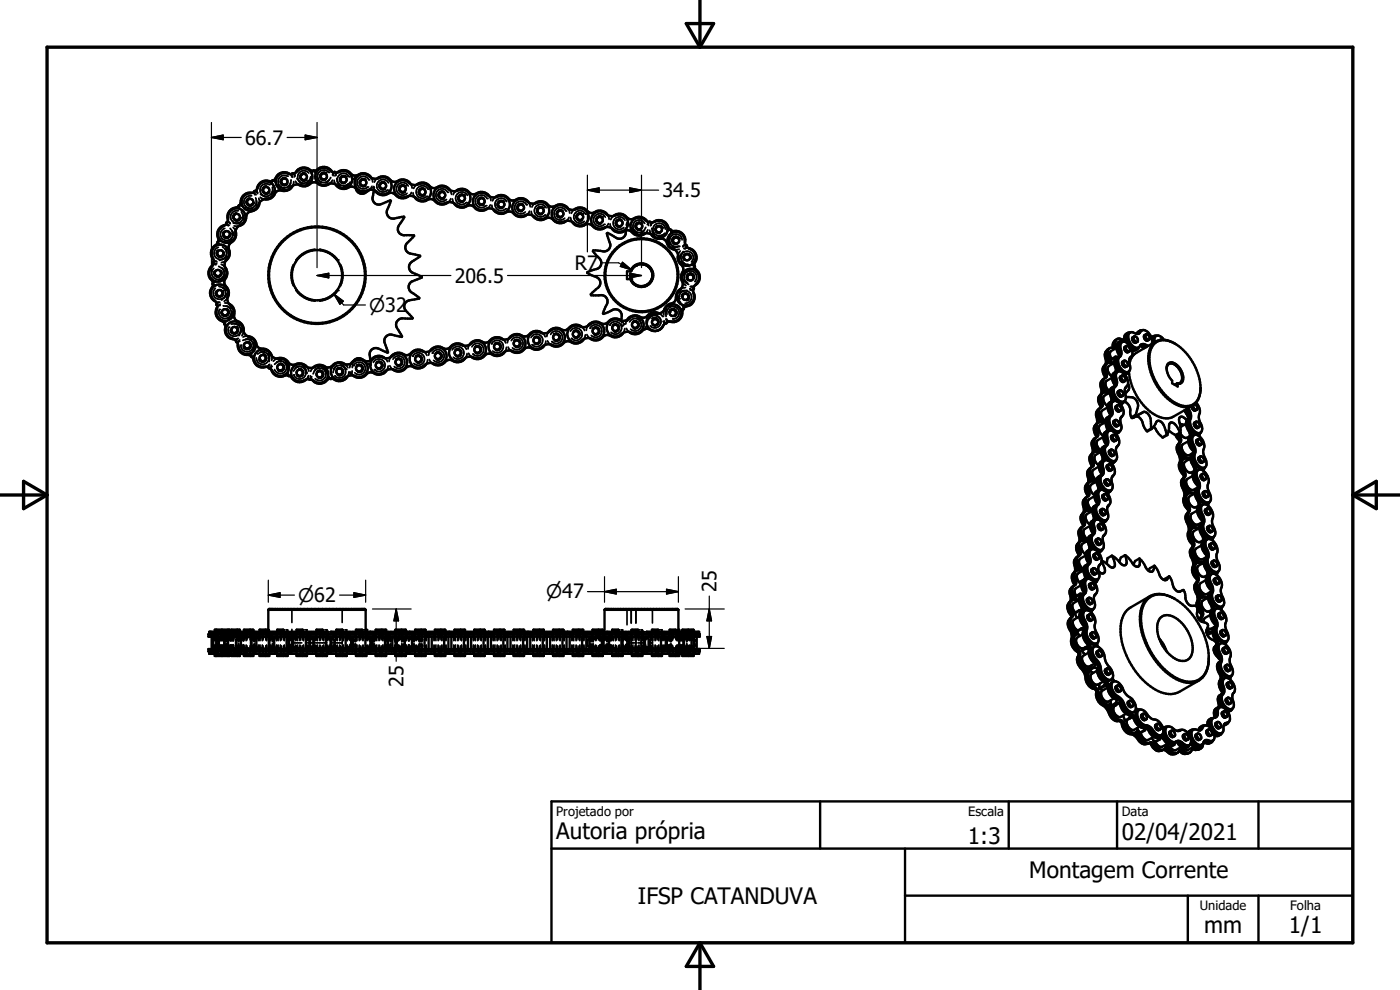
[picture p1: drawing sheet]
<svg xmlns="http://www.w3.org/2000/svg" width="297mm" height="210mm" viewBox="0 0 297 210" stroke-linecap="round" stroke-linejoin="round" font-family="sans-serif">
<defs><g id="words">
<g font-size="4.8">
<text x="118" y="178.1">Autoria própria</text>
<text x="205.4" y="178.9">1:3</text>
<text x="238" y="178.2">02/04/2021</text>
<text x="135.3" y="191.8">IFSP CATANDUVA</text>
<text x="218.4" y="186.3">Montagem Corrente</text>
<text x="255.4" y="197.9">mm</text>
<text x="273.4" y="198">1/1</text>
</g>
<g font-size="4.2">
<text x="52" y="30.7">66.7</text>
<text x="140.5" y="41.9">34.5</text>
<text x="96.5" y="60">206.5</text>
<text x="121.9" y="57.3">R7</text>
<text x="152" y="125.6" transform="rotate(-90 152 125.6)">25</text>
<text x="85.6" y="145.7" transform="rotate(-90 85.6 145.7)">25</text>
</g>
<g font-size="4">
<text x="78.3" y="66.2">n32</text>
<text x="63.3" y="127.7">n62</text>
<text x="115.9" y="127">n47</text>
</g>
<g font-size="2.7">
<text x="118" y="173.1">Projetado por</text>
<text x="205.4" y="173.1">Escala</text>
<text x="238" y="173">Data</text>
<text x="254.6" y="193.1">Unidade</text>
<text x="273.7" y="193.1">Folha</text>
</g>
</g></defs>
<g fill="none" stroke="#000" stroke-width=".51">
<path d="M58 38.3l-.1-.1-.1 .2M58 38.3l-.4 .2a2.25 2.25 0 0 0-3 1.1l-.1 .6M59.1 37.1l.6-.3 .6-.1a2.48 2.48 0 0 0 2.8-.4 1.86 1.86 0 0 1 2.5-.2 1.86 1.86 0 0 1 .4 2.6 1.86 1.86 0 0 1-2.5 .5 2.52 2.52 0 0 0-2.3 1 1.84 1.84 0 0 1-2.4-.7 1.84 1.84 0 0 1 .3-2.4zM61.5 36.9a2.03 2.03 0 0 0-3.1 1.1l-.4 .3M62.1 39.4a2.23 2.23 0 0 1-2.8 1l-.7 .3a2.32 2.32 0 0 1-2.6 1.6M62.2 36.8v-.1l-.2 .2M66.4 36.3l.2-.2 .1 .2M66.4 36.3h.3M66.4 36.3l-.2-.1a2.31 2.31 0 0 0-3.2-.1l-.3 .6M66.7 36.3l.2-.1a2.29 2.29 0 0 1 3.1-.3l.4 .5M67.5 36a1.87 1.87 0 0 1 2.7 .3 2.7 2.7 0 0 0 2.5 0 1.85 1.85 0 0 1 1.8 2.6 1.85 1.85 0 0 1-3.1 .3 2.65 2.65 0 0 0-2.5 0 1.82 1.82 0 0 1-1.9-1.1 1.82 1.82 0 0 1 .5-2.1zM70 38.9a2.06 2.06 0 0 1-2.8-.1 1.56 1.56 0 0 0-1.8 .5l-.7 .2h-.6l-.8-.4"/>
<path d="M70.9 36.6v-.1l.2 .1M71.2 39.1a2.04 2.04 0 0 0 3 .6 1.62 1.62 0 0 1 1.8 .7 1.97 1.97 0 0 0 2.4-.2M71.6 36.6a2.06 2.06 0 0 1 3 .4 1.62 1.62 0 0 0 2-.2 2.04 2.04 0 0 1 2.2 .9M75.5 40a1.33 1.33 0 0 0 2.1 .8l.9-.6M75.7 37.6a1.9 1.9 0 0 1 2.9 0 2.66 2.66 0 0 0 2.5 0 1.85 1.85 0 0 1 1.8 2.6 1.85 1.85 0 0 1-3.2 .3 2.65 2.65 0 0 0-2.5 .1 1.82 1.82 0 0 1-1.8-1 1.82 1.82 0 0 1 .3-2zM79.9 37.9a2.17 2.17 0 0 1 3.3 .6l.7 .1a2.18 2.18 0 0 1 3.2 .5M84 38.9a1.9 1.9 0 0 1 2.9 0 2.64 2.64 0 0 0 2.6 0 1.84 1.84 0 0 1 1.8 2.6 1.84 1.84 0 0 1-3.2 .4 2.7 2.7 0 0 0-2.5 0 1.82 1.82 0 0 1-1.8-1 1.82 1.82 0 0 1 .2-2zM88.3 39.2a2.03 2.03 0 0 1 3 .5 1.56 1.56 0 0 0 2-.3 2.04 2.04 0 0 1 2.2 1M45.1 56.3a2.06 2.06 0 0 0-.1 3.3l.2 .9a2.17 2.17 0 0 0 .6 3.5M45.3 55.6l-.1 .2 .1 .1M45.4 52.4a1.86 1.86 0 0 1 2.7 .1 1.86 1.86 0 0 1-.2 2.7 2.47 2.47 0 0 0 .2 2.5 1.86 1.86 0 0 1-2.6 1.9 1.86 1.86 0 0 1-.5-3.2l.3-.6v-.6a2.39 2.39 0 0 1 .1-2.8zM46.3 51.2l-.1 .1v.2"/>
<path d="M47.7 56.6a2.03 2.03 0 0 1 0 2.8 1.56 1.56 0 0 0 .6 1.8l.3 .9-.4 1.2M47.8 47.7a2.03 2.03 0 0 0-1.5 3l-.2 .9a2.28 2.28 0 0 0-1.2 2.9l.4 .6M48.2 47.2l-.2 .1 .1 .1M49 44.7a1.87 1.87 0 0 1 2.9 .5 1.87 1.87 0 0 1-1.2 2.7l-.4 .4a2.83 2.83 0 0 0-.4 1.9 1.86 1.86 0 0 1-3.1 .7 1.86 1.86 0 0 1 .8-3 2.63 2.63 0 0 0 .9-2.4zM50 49a2.09 2.09 0 0 1-1.1 2.6 1.59 1.59 0 0 0-.2 1.9l-.1 .9-.8 1M50.7 43.7l-.2 .2a2.26 2.26 0 0 0-2.3 2.2l.2 .6M50.8 43.6l-.1-.1-.1 .3M51.8 41.5l.6-.3a2.71 2.71 0 0 0 2.7-2.1 1.85 1.85 0 0 1 3.1 .6 1.85 1.85 0 0 1-2 2.5 2.61 2.61 0 0 0-1.7 1.8 1.84 1.84 0 0 1-2.7 .2 1.84 1.84 0 0 1 0-2.7zM53.5 40.9a2.05 2.05 0 0 0-2.5 2.2l-.3 .6M54.2 40.6l-.2-.1-.1 .2M55.1 43a2.22 2.22 0 0 1-2.3 2l-.4 .5a2.35 2.35 0 0 1-1.8 2.5M79.4 40.3l-.2 .7a1.67 1.67 0 0 0 .7 2.3l.8 .1 2.1-.9 .1 .1-.5 1.4a1.46 1.46 0 0 0 0 1.9 1.46 1.46 0 0 0 1.8 .3l1.5-.2 .1 .1-.6 .8a2.61 2.61 0 0 0-.8 1.6 1.4 1.4 0 0 0 1.9 1.4h1.5l.1 .2-1.1 1.1a1.4 1.4 0 0 0-.8 1.4 1.4 1.4 0 0 0 1.1 1.2l2 .4v.2l-1.2 .8a1.41 1.41 0 0 0-1.1 1.3 1.41 1.41 0 0 0 .8 1.4l1.9 .8v.2l-1.4 .5a1.45 1.45 0 0 0-1.4 1.3 1.45 1.45 0 0 0 1 1.6l1.3 .9-.1 .1-1.5 .3a1.47 1.47 0 0 0-1.6 1 1.47 1.47 0 0 0 .7 1.7l1.1 1.2-.1 .1h-1a2.43 2.43 0 0 0-1.8 .1 1.44 1.44 0 0 0-.2 2.4l.8 1.3-.1 .1-1-.2a2.39 2.39 0 0 0-1.8-.3 1.41 1.41 0 0 0-.6 2.3l.5 1.4-.1 .1-1.4-.6a1.47 1.47 0 0 0-1.8-.1 1.47 1.47 0 0 0-.5 1.8l.1 .5"/>
<path d="M79.5 40.4a2.05 2.05 0 0 0 3.1 .6h.9a2.22 2.22 0 0 0 3.3 .6M87.9 41.7a2.06 2.06 0 0 0 3 .6 1.57 1.57 0 0 1 1.8 .8 2 2 0 0 0 2.4-.2M92.4 40.2a1.9 1.9 0 0 1 2.9 .1 2.7 2.7 0 0 0 2.5-.1 1.84 1.84 0 0 1 1.8 2.7 1.84 1.84 0 0 1-3.1 .3 2.6 2.6 0 0 0-2.6 0 1.86 1.86 0 0 1-1.7-1 1.86 1.86 0 0 1 .2-2zM96.2 43.1a2.07 2.07 0 0 0 3.1 .5 1.57 1.57 0 0 1 1.8 .8 1.99 1.99 0 0 0 2.4-.2M96.6 40.6a2.2 2.2 0 0 1 3.3 .5l.7 .1a2.26 2.26 0 0 1 3.1 .2l.2 .3M101 41.3a1.88 1.88 0 0 1 2.7 .3 2.7 2.7 0 0 0 2.5 0 1.85 1.85 0 0 1 1.8 2.6 1.85 1.85 0 0 1-3.2 .3 2.56 2.56 0 0 0-2.5 .1 1.84 1.84 0 0 1-1.8-1.2 1.84 1.84 0 0 1 .5-2.1zM104.6 44.4a2.07 2.07 0 0 0 3 .5 1.57 1.57 0 0 1 1.8 .8 2 2 0 0 0 2.4-.2M105 41.9a2.03 2.03 0 0 1 3.1 .4 1.66 1.66 0 0 0 1.9-.2 2.04 2.04 0 0 1 2.2 .9M106.6 44a.67 .67 0 0 1-.9-.7 .67 .67 0 0 1 1-.5 .67 .67 0 0 1 .1 1.1l-.2 .1M109.1 42.9a1.9 1.9 0 0 1 2.9 0 2.7 2.7 0 0 0 2.6 0 1.84 1.84 0 0 1 1.7 2.6 1.84 1.84 0 0 1-3.1 .3 2.7 2.7 0 0 0-2.6 0 1.84 1.84 0 0 1-1.7-.9 1.84 1.84 0 0 1 .2-2zM113 45.7a2.07 2.07 0 0 0 3 .6 1.58 1.58 0 0 1 1.8 .7 2 2 0 0 0 2.4-.2M113.4 43.2a2.2 2.2 0 0 1 3.2 .5l.7 .1a2.47 2.47 0 0 1 2.6-.1l.7 .6"/>
<path d="M117.7 43.9a1.87 1.87 0 0 1 2.7 .3 2.71 2.71 0 0 0 2.5 0 1.85 1.85 0 0 1 1.8 2.6 1.85 1.85 0 0 1-3.2 .3 2.65 2.65 0 0 0-2.5 .1 1.82 1.82 0 0 1-1.8-1.2 1.82 1.82 0 0 1 .5-2.1zM121.3 47a2.04 2.04 0 0 0 3.1 .6h.9a2.2 2.2 0 0 0 3.3 .6M121.7 44.5a2.2 2.2 0 0 1 3.3 .6l.7 .1a2.29 2.29 0 0 1 3.1 .2l.2 .3M126.1 45.3a1.91 1.91 0 0 1 2.7 .2 2.64 2.64 0 0 0 2.5 0 1.85 1.85 0 0 1 1.8 2.6 1.85 1.85 0 0 1-3.2 .4 2.55 2.55 0 0 0-2.5 0 1.84 1.84 0 0 1-1.9-1.1 1.84 1.84 0 0 1 .6-2.1zM129.7 48.3a2.04 2.04 0 0 0 3 .6h1a2.22 2.22 0 0 0 3.2 .6M130.1 45.8a2.2 2.2 0 0 1 3.3 .6l.7 .1a2.18 2.18 0 0 1 3.2 .5M132.8 48.9a1.45 1.45 0 0 1-.8 1.6 1.45 1.45 0 0 1-1.8-.4l-1.3-.7-.2 .1 .2 .5a4.2 4.2 0 0 1 .5 2.5 1.48 1.48 0 0 1-2 .7l-1.5-.1-.1 .2 .3 .4a3.6 3.6 0 0 1 1.5 2 1.46 1.46 0 0 1-1.6 1.5l-1.4 .5v.2l.4 .2a4.1 4.1 0 0 1 2.2 1.3 1.5 1.5 0 0 1-.8 2l-1.1 1 .1 .2 1.5 .1a1.45 1.45 0 0 1 1.8 .5 1.45 1.45 0 0 1-.2 1.9l-.6 1.4 .1 .1 1.7-.7a1.41 1.41 0 0 1 1.7 0 1.41 1.41 0 0 1 .5 1.6v.5M133.7 57.6a2.5 2.5 0 0 1 3.9-1.2 2.5 2.5 0 0 1 0 4 2.5 2.5 0 0 1-3.9-1.2M134.2 46.8a1.9 1.9 0 0 1 2.9 .1 2.7 2.7 0 0 0 2.6-.1 1.85 1.85 0 0 1 1.7 2.7 1.85 1.85 0 0 1-3.1 .3 2.66 2.66 0 0 0-2.6 0 1.82 1.82 0 0 1-1.7-1 1.82 1.82 0 0 1 .2-2zM134.3 59.8l.8 .7 .6 .2M136.1 56a2.35 2.35 0 0 1 2.1 1.5 2.35 2.35 0 0 1-.5 2.5M136.2 56.1a2.28 2.28 0 0 0-2.3 1.5h-.9v1.6h.9l.3 .6"/>
<path d="M136.5 56.1a2.31 2.31 0 0 1 1.8 1.6 2.31 2.31 0 0 1-.6 2.3M137.7 47.1l.3-.1v.2M138.1 49.7a2.27 2.27 0 0 0 2.5 1l.8 .6a2.08 2.08 0 0 0 1.8 1.7M138.6 47.1a2.06 2.06 0 0 1 3.3 1.3l.5 .5M141.9 49.9a1.88 1.88 0 0 1 2.3-.6 1.88 1.88 0 0 1 1.1 2.1l.2 .6a2.84 2.84 0 0 0 1.5 1.2 1.86 1.86 0 0 1-.7 3.1 1.86 1.86 0 0 1-2.4-2.1 2.58 2.58 0 0 0-1.7-1.8 1.86 1.86 0 0 1-.3-2.5zM142.1 48.7l.3 .1v.1M142.4 48.9l.2 .1a2.14 2.14 0 0 1 2.7 2.5M143.9 54a2.35 2.35 0 0 0 .9 2.6l.2 .7a2.43 2.43 0 0 0-.1 2.7M145.1 57.6a1.86 1.86 0 0 1 2.8 .1 1.86 1.86 0 0 1-.5 2.8 2.55 2.55 0 0 0-.2 2.5 1.85 1.85 0 0 1-2.7 1.5 1.85 1.85 0 0 1-.1-3.2 2.57 2.57 0 0 0 .2-2.5l.2-.6zM145.5 52h.1l.1 .3M146.1 52.6a2.05 2.05 0 0 1 1.2 3.3l.1 1a2.16 2.16 0 0 1 .3 3.5l-.3 .2M147.3 56.4h.1l-.1 .3"/>
<path d="M45.2 60.1h-.1l.1 .2M45.2 60.9a1.87 1.87 0 0 1 2.4-.2 1.87 1.87 0 0 1 .6 2.4 2.59 2.59 0 0 0 1.1 2.2 1.85 1.85 0 0 1-1.6 2.8 1.85 1.85 0 0 1-1.6-2.7 2.62 2.62 0 0 0-1.1-2.3l-.3-1 .2-.6zM46 64.5l-.1 .2h.2M46.1 65.1a2.02 2.02 0 0 0 1.2 3.1l.5 .8a2.17 2.17 0 0 0 1.9 3M47.7 68.6v.3h.1M48.5 64.4a2.23 2.23 0 0 1 1.2 2.8l.3 .7a2.3 2.3 0 0 1 1.7 2.5M48.6 68.6a1.89 1.89 0 0 1 2-.2 1.89 1.89 0 0 1 1 1.8l.5 .8 .5 .4a1.87 1.87 0 0 1 1.6 2.1 1.87 1.87 0 0 1-2 1.6 1.87 1.87 0 0 1-1.7-2 2.62 2.62 0 0 0-1.9-1.6 1.87 1.87 0 0 1 0-2.9zM50.1 72.3v.2l.2 .1M50.5 72.9a2.04 2.04 0 0 0 2.3 2.4 1.61 1.61 0 0 1 1.2 1.6 2 2 0 0 0 2.5 .9M52.4 71.3a2.21 2.21 0 0 1 2.2 2.1l.5 .5a2.26 2.26 0 0 1 2.6 1.6M53.3 75.5l-.1 .1 .3 .1M54.5 74.6a1.89 1.89 0 0 1 3 .8l.5 .4 .6 .3a2.08 2.08 0 0 1 2.7 1.7 1.87 1.87 0 0 1-1.5 1.9 1.87 1.87 0 0 1-2.1-1.2 2.63 2.63 0 0 0-2.4-.7 1.84 1.84 0 0 1-.8-3.2z"/>
<path d="M57 78l.1 .2 .2-.1M57.5 78.4a2.07 2.07 0 0 0 3.1 1.2l.9 .2a2.17 2.17 0 0 0 3.5 .7M58.7 76.1a2.27 2.27 0 0 1 2.8 1.1l.7 .2a2.38 2.38 0 0 1 3 .5M61.2 79.6v.2l.2-.1M62.3 77.8a1.89 1.89 0 0 1 2.7 0 2.68 2.68 0 0 0 2.5-.2 1.85 1.85 0 0 1 2 2.5 1.85 1.85 0 0 1-3.1 .5 2.57 2.57 0 0 0-2.5 .3 1.84 1.84 0 0 1-1.9-1 1.84 1.84 0 0 1 .3-2.1zM70.7 77.6a2.2 2.2 0 0 1 2.7-.3l1-.1a2.31 2.31 0 0 1 2.7-.6 1.85 1.85 0 0 1 .6 2.5 1.85 1.85 0 0 1-2.6 .6h-1l-.6 .2a1.85 1.85 0 0 1-2.6 .3 1.85 1.85 0 0 1-.2-2.6zM73.3 77.3a2.09 2.09 0 0 0-3 .4 1.53 1.53 0 0 1-1.9-.2l-.9-.1-1.1 .6M73.8 79.8a2.22 2.22 0 0 1-3.4 .5l-.7 .1a2.15 2.15 0 0 1-3.5 .2M77 76.3a1.32 1.32 0 0 0-1.9 .2M79 76.3a1.96 1.96 0 0 1 2.5-.4 2.63 2.63 0 0 0 2.3-.8 1.85 1.85 0 0 1 2.6 2 1.85 1.85 0 0 1-2.9 1.3 2.65 2.65 0 0 0-2.4 .8 1.83 1.83 0 0 1-2.2-.7 1.83 1.83 0 0 1 .1-2.2zM81.7 76a2.17 2.17 0 0 0-3.3 .5l-.7 .2a2.18 2.18 0 0 0-3.2 .4M82.1 78.5a2.07 2.07 0 0 1-3.1 .5l-.9 .1a2.22 2.22 0 0 1-3.2 .5"/>
<path d="M87.4 74.9a1.95 1.95 0 0 1 2.4-.3 2.63 2.63 0 0 0 2.4-.8 1.85 1.85 0 0 1 2.5 1.9 1.85 1.85 0 0 1-2.9 1.3 2.63 2.63 0 0 0-2.4 .9 1.83 1.83 0 0 1-2.2-.7 1.83 1.83 0 0 1 .2-2.3zM90.1 74.7a2.06 2.06 0 0 0-3.1 .4 1.52 1.52 0 0 1-1.9-.2 2.04 2.04 0 0 0-2.3 .9M90.5 77.2a2.04 2.04 0 0 1-3.1 .5 1.62 1.62 0 0 0-1.8 .8 2.01 2.01 0 0 1-2.4-.2M95.8 73.6a1.91 1.91 0 0 1 2.4-.3h1l.6-.2a1.86 1.86 0 0 1 2.6-.4 1.86 1.86 0 0 1 .3 2.6 1.86 1.86 0 0 1-2.5 .4 2.69 2.69 0 0 0-2.4 .8 1.82 1.82 0 0 1-2.2-.6 1.82 1.82 0 0 1 .2-2.3zM98.4 73.4a2.19 2.19 0 0 0-3.2 .5l-.7 .1a2.21 2.21 0 0 0-3.3 .5M98.8 75.8a2.03 2.03 0 0 1-3 .6l-1 .1a2.28 2.28 0 0 1-3 .7l-.2-.2M104.3 72.1a2.48 2.48 0 0 1 2.6-.1l1-.1a2.3 2.3 0 0 1 2.6-.6 1.85 1.85 0 0 1 .7 2.6 1.85 1.85 0 0 1-2.6 .5 2.71 2.71 0 0 0-2.5 .8 1.83 1.83 0 0 1-2.2-.8 1.83 1.83 0 0 1 .4-2.3zM106.8 72a2.19 2.19 0 0 0-3.3 .6l-.7 .1a2.26 2.26 0 0 0-3.1 .2l-.2 .3M107.2 74.5a2.07 2.07 0 0 1-3.1 .6 1.57 1.57 0 0 0-1.7 .8 1.99 1.99 0 0 1-2.4-.2M112.5 71a1.96 1.96 0 0 1 2.4-.3 2.63 2.63 0 0 0 2.4-.8 1.85 1.85 0 0 1 2.5 1.9 1.85 1.85 0 0 1-2.9 1.3 2.64 2.64 0 0 0-2.4 .8 1.83 1.83 0 0 1-2.2-.6 1.83 1.83 0 0 1 .2-2.3zM115.1 70.7a2.03 2.03 0 0 0-3 .4 1.65 1.65 0 0 1-2-.2 2 2 0 0 0-2.2 1M115.5 73.2a2.06 2.06 0 0 1-3 .6 1.57 1.57 0 0 0-1.8 .8 2 2 0 0 1-2.4-.3"/>
<path d="M120.8 69.6a1.95 1.95 0 0 1 2.5-.3 2.62 2.62 0 0 0 2.4-.8 1.85 1.85 0 0 1 2.5 2 1.85 1.85 0 0 1-2.9 1.3 2.63 2.63 0 0 0-2.4 .8 1.83 1.83 0 0 1-2.2-.7 1.83 1.83 0 0 1 .1-2.3zM123.5 69.4a2.2 2.2 0 0 0-3.3 .5l-.7 .1a2.3 2.3 0 0 0-3 .3l-.2 .2M123.9 71.9a2.04 2.04 0 0 1-3 .5l-1 .1a2.22 2.22 0 0 1-3.2 .5M129.2 68.3a1.95 1.95 0 0 1 2.4-.3h1l.6-.2a1.86 1.86 0 0 1 2.6-.4 1.86 1.86 0 0 1 .4 2.6 1.86 1.86 0 0 1-2.6 .4 2.63 2.63 0 0 0-2.4 .8 1.83 1.83 0 0 1-2.2-.6 1.83 1.83 0 0 1 .2-2.3zM131.9 68.1a2.18 2.18 0 0 0-3.3 .5l-.7 .1a2.46 2.46 0 0 0-2.6-.2l-.7 .7M132.3 70.6a2.04 2.04 0 0 1-3.1 .5l-.9 .1a2.28 2.28 0 0 1-3 .7l-.3-.2M135.8 60.7h.7M136.5 60.7h-.4M136.7 69.9l.7-.1 1 .4h.6M136.7 69.9a2.2 2.2 0 0 1-3.3 .5M136.9 69.8l-.2 .1M137.7 60l-.6 .5-.6 .2"/>
<path d="M139.9 66.5a2.27 2.27 0 0 0-2.9 .8l-.7 .1a2.46 2.46 0 0 0-2.6-.2l-.7 .7M140.8 68.9a1.86 1.86 0 0 1-2.4 1.2 1.86 1.86 0 0 1-1.2-2.3 1.86 1.86 0 0 1 2.3-1.2 2.61 2.61 0 0 0 2-1.6 1.86 1.86 0 0 1 3 1 1.86 1.86 0 0 1-2.3 2.2 2.61 2.61 0 0 0-2 1.6l-.9 .4M141.4 68.4v.2h-.2M144.5 61.2a2.33 2.33 0 0 0-1.2 2.4l-.4 .6a2.43 2.43 0 0 0-2.1 1.7M145 65.4v.3l-.1-.1M147 61.9a2.05 2.05 0 0 1-1.5 3.2 1.62 1.62 0 0 0-.8 1.8 2 2 0 0 1-2.6 1.3M147.1 61.1l.1 .1-.2 .2M234.2 77.6a1.85 1.85 0 0 0 .3 2.4M234.7 74.5a1.59 1.59 0 0 0-.1 1.8v1M234.9 77a2.03 2.03 0 0 0 0 2.4l-.1 .6a1.32 1.32 0 0 0-.6 1.8l.4 .9 .6 .7M234.9 77a1.56 1.56 0 0 0-.5 2.4v.8M235 76.2l-.1 .9"/>
<path d="M235.4 73.9a1.53 1.53 0 0 0-.5 2.3l.6 .8M235.7 76.4l.3 .8-.5-.2h-.6M236.2 73.8a.92 .92 0 0 0-1 .2 .92 .92 0 0 0-.2 1.1l.3 .8 .5 .9M236.4 72.5l-.3 .5v.8M236.4 77v.3a1.6 1.6 0 0 1 .2 1.6M236.4 77l-1.1 .6a1.52 1.52 0 0 0 .6 2.3M236.6 75.8l.2 .1M236.6 75.8l-.9 .6M236.6 75.7h.7M236.6 75.7v.1M236.6 75.7l-.9 .5v.2M236.7 78.9a1.51 1.51 0 0 0-.5 2.3l.4 .6"/>
<path d="M236.9 73.8l-1.2 .7a1.22 1.22 0 0 0 .1 1.6M236.9 73.3a2.56 2.56 0 0 0 .6 2.2M237 71.9a1.42 1.42 0 0 0-.7 1.8l-.1 .1M237.1 78.8a1.36 1.36 0 0 0-.5 2.1l-.1 1M237.1 75.8l-.6 .5-.1 .7M237.4 75.7a1.15 1.15 0 0 0-.5 1.7 1.01 1.01 0 0 1-.4 1.7 2.12 2.12 0 0 0 .1 2M237.6 72.6l-.5 .3-.2 .6M238 79.7a.74 .74 0 0 1 .7 .4 .74 .74 0 0 1 0 .8 .81 .81 0 0 1-.7-1.2zM238 79.7a.67 .67 0 0 0-.3 .9 .67 .67 0 0 0 1 .2M238.1 72.6a1.32 1.32 0 0 0-.6 2 1.43 1.43 0 0 1-.6 1.6 2.4 2.4 0 0 0 2 3l.5-.3M238.1 72.1a.92 .92 0 0 0-1.2-.1 .92 .92 0 0 0-.3 1.1v.5l-.4 .2M238.2 72.5a1.03 1.03 0 0 0-1 .5 1.03 1.03 0 0 0 .1 1.1l.2 .6"/>
<path d="M238.4 76.6a.74 .74 0 0 1 .7 .3 .74 .74 0 0 1 0 .8 .81 .81 0 0 1-.7-1.1zM238.5 76.5a.67 .67 0 0 0-.3 1 .67 .67 0 0 0 .9 .2M238.5 71.8l-1.1 .7-.3 .4M238.6 72.5l.2-.3a1.34 1.34 0 0 1 .7-1.7h.2a1.5 1.5 0 0 0-.3 2.4l.2 .3M238.9 73.4a.75 .75 0 0 1 .7 1.2M238.9 73.4a.79 .79 0 0 0 .7 1.2M238.9 73.4a.67 .67 0 0 0-.3 .9 .67 .67 0 0 0 1 .3M239.1 79.2l-.2 .2M239.2 70.6a1.37 1.37 0 0 0-.7 1.7v.2M239.5 78.8l-.8 .8M239.5 78.8a11.8 11.8 0 0 0 6.5 9.6l1.4 .4 1.2-.2 4.5-2.6M239.7 76l-.1 .7a2.25 2.25 0 0 1-.1 2.1"/>
<path d="M239.7 76a1.68 1.68 0 0 0 .1-2.5l-.4-.5a.93 .93 0 0 0-.8-.5 .93 .93 0 0 0-.9 .5v.8a1.65 1.65 0 0 1-.4 2.2 2.38 2.38 0 0 0 1.9 2.9l.3-.1M239.7 73.3a1.29 1.29 0 0 0 1.9 .4 .89 .89 0 0 1-1.2 .4l-.2 .1M239.9 75.7l-.2 .3M240.6 71.4a.68 .68 0 0 1 .7 .4 .68 .68 0 0 1-.1 .7 .84 .84 0 0 1-.6-1.1zM240.6 71.4a.71 .71 0 0 0-.4 .7 .71 .71 0 0 0 .5 .6l.6-.2M241.1 70.8h-.2a.91 .91 0 0 0-1.2-.2 .91 .91 0 0 0-.3 1.1 2.03 2.03 0 0 0 2.2 2 1.1 1.1 0 0 1 1.9-.4l.1 .1M241.1 70.8l.6-.1a1.05 1.05 0 0 1 .9-.7 1.05 1.05 0 0 1 1 .6 2.47 2.47 0 0 1 .7 2.4M241.3 74.1l-.5 .2h-.6M241.8 70.2l-.7 .6M241.9 73.3l.9 .6M242 73.2l1.3 .4M242.2 70.1l-.7 .7"/>
<path d="M242.3 70.1l-.6 .1-.3 .6M242.4 73.2l.7 .5M243.1 71a.69 .69 0 0 1 .7 .3 .69 .69 0 0 1-.1 .8 .89 .89 0 0 1-.6-1.1zM243.1 70.9a.68 .68 0 0 0-.3 1 .68 .68 0 0 0 1 .2M244.8 71.3l-.3 .2M245.2 72.4l-4.4 2.6-.7 .9-.5 1.2M245.2 72.4a4 4 0 0 1 4.1 .5M245.2 72.4a4.8 4.8 0 0 0-1.4 5.4 11.4 11.4 0 0 0 6.8 8.4l1.3 .2 1.2-.4M245.3 71.2l-.6 .5-.1 1.1M245.3 71.2l-1.1 .2M246.2 72.1h.2M246.9 72.1a1.34 1.34 0 0 0-1.8-.7l-.2 .4v.8"/>
<path d="M247.5 78.2a1.02 1.02 0 0 1 .6-1.1 1.02 1.02 0 0 1 1.2 .3 2.96 2.96 0 0 1 1.2 3.8l-.8 .1M247.8 77.1a1.84 1.84 0 0 1 2.5 1 2.69 2.69 0 0 1 .4 3.1l-.4 .2h-.5v.6l-1.1-.7v-.5a3.1 3.1 0 0 1-.9-3.7zM65.6 80.4l.2 .2v-.2M70.3 80.3l-.2 .1v-.1M231 99.6a1.57 1.57 0 0 0-.2 1.8v1M231.4 96.5a1.86 1.86 0 0 0 .3 2.4M231.7 99.1a1.59 1.59 0 0 0-.4 2.5l.4 .5M231.9 93.3a1.56 1.56 0 0 0-.1 1.9l-.1 .9M232.1 95.9a2.02 2.02 0 0 0 0 2.4l-.1 .5a1.56 1.56 0 0 0-.4 2.5l.8 1M232.1 95.9a1.56 1.56 0 0 0-.4 2.4l-.1 .8M232.1 95.9l.4-.1 .7 .3M232.2 95.2l-.1 .7"/>
<path d="M232.4 90.2a1.91 1.91 0 0 0 .2 2.4M232.5 92.8a2.34 2.34 0 0 0 .9 3.2M232.6 92.8a1.6 1.6 0 0 0-.4 2.5l.4 .5M232.8 87.1a1.53 1.53 0 0 0-.1 1.8v.9M233.1 89.6a1.65 1.65 0 0 0-.2 2.2l.1 .6-.5 .4M233.1 89.6a1.56 1.56 0 0 0-.5 2.4l-.1 .8M233.1 89.6h.6l.4 .2M233.1 99l-1.1 .6a1.57 1.57 0 0 0 .6 2.3M233.1 88.9l-.1 .7M233.3 83.9a1.83 1.83 0 0 0 .3 2.4M233.5 86.5a1.57 1.57 0 0 0-.3 2.5l.4 .5M233.6 95.9v.3a1.77 1.77 0 0 1 .2 1.6"/>
<path d="M233.6 95.6v.3M233.6 95.8l-1.2 .7a1.57 1.57 0 0 0 .7 2.2M233.6 83.5a1.93 1.93 0 0 0 0 2.4l-.2 .6M233.8 80.8a1.85 1.85 0 0 0-.1 2.1l-.1 .6M233.8 97.8a1.69 1.69 0 0 0 0 2.2M233.9 97.8a1.53 1.53 0 0 0-.5 2.3l.4 .6M234 83.3a1.8 1.8 0 0 0-.1 2.2 .83 .83 0 0 1-.6 1.1 2.51 2.51 0 0 0 1 3.1M234 83.3h.6l.5 .2M234 83.3l-.4 .2M234 82.6v.7M234 92.7l-1.1 .6a1.51 1.51 0 0 0 .7 2.3M234.2 97.8a1.54 1.54 0 0 1 2 1.1 1.58 1.58 0 0 1-.3 2.3l-.1 .7a2.26 2.26 0 0 1 0 2 1.59 1.59 0 0 1-2-1.1 1.59 1.59 0 0 1 .3-2.2l.1-.7a2.25 2.25 0 0 1 0-2.1z"/>
<path d="M234.3 97.7a1.29 1.29 0 0 0-.5 2.1 1.43 1.43 0 0 1-.6 1.6 2.4 2.4 0 0 0 2 2.9l.5-.3M234.3 94.6l-.5 .3-.2 .7M234.4 80.2a1.6 1.6 0 0 0-.3 2.5l.4 .6M234.5 89.6l-1.1 .6a1.57 1.57 0 0 0 .6 2.2M234.5 89.6l.1 .3a1.76 1.76 0 0 1 .1 1.6M234.5 89.3v.3M234.6 94.5a1.29 1.29 0 0 0-.4 2.1 .8 .8 0 0 1-.4 1.2M234.8 91.5a1.68 1.68 0 0 0 0 2.2M234.8 91.5a1.48 1.48 0 0 0-.5 2.3l.4 .6M235 86.4l-1.2 .7a1.53 1.53 0 0 0 .7 2.2M235.1 91.5a1.54 1.54 0 0 1 2.1 1.1 1.6 1.6 0 0 1-.3 2.3l-.2 .7a1.91 1.91 0 0 1-.1 2.2 2.23 2.23 0 0 1-2.2-2.4l.1-.5a1.65 1.65 0 0 0 .4-2.2v-.8zM235.2 98.6a.68 .68 0 0 1 .7 .3 .68 .68 0 0 1-.2 .8 .83 .83 0 0 1-.5-1.1z"/>
<path d="M235.2 98.5a.71 .71 0 0 0-.4 .8 .71 .71 0 0 0 .7 .6l.4-.2M235.2 91.4a1.36 1.36 0 0 0-.5 2.1 1.37 1.37 0 0 1-.6 1.6 2.37 2.37 0 0 0 2 2.9l.5-.3M235.3 88.3l-.5 .4-.3 .6M235.4 83.3l-1.1 .6a1.57 1.57 0 0 0 .7 2.3M235.4 83v.3M235.4 83.3a2.81 2.81 0 0 1 .3 1.9M235.6 88.2a1.32 1.32 0 0 0-.5 2.1 .8 .8 0 0 1-.3 1.2M235.6 95.4a.74 .74 0 0 1 .7 .4 .74 .74 0 0 1 0 .8 .81 .81 0 0 1-.7-1.2zM235.7 95.4a.67 .67 0 0 0-.3 1 .67 .67 0 0 0 .9 .1M235.7 85.2a1.51 1.51 0 0 0-.4 2.3l.3 .6M235.9 80.1l-1.1 .7a1.57 1.57 0 0 0 .6 2.2M236 85.2l.2-.1a2.09 2.09 0 0 1 2.2 2.1l-.1 .8a1.65 1.65 0 0 0-.4 2.2 .94 .94 0 0 1-.4 1.3 .94 .94 0 0 1-1.3-.5 1.96 1.96 0 0 1-.3-3l.1-.7a2.17 2.17 0 0 1 0-2.1z"/>
<path d="M236.1 92.3a.69 .69 0 0 1 .7 .4 .69 .69 0 0 1-.1 .8 .87 .87 0 0 1-.6-1.2zM236.2 92.3a.66 .66 0 0 0-.4 .9 .66 .66 0 0 0 1 .2M236.2 85.1a1.35 1.35 0 0 0-.6 2.1 1.43 1.43 0 0 1-.5 1.6 2.36 2.36 0 0 0 1.9 2.9l.5-.3M236.2 82l-.5 .4-.3 .6M236.3 98.1l-.2 .2M236.5 82a1.12 1.12 0 0 0-.6 1.7 1 1 0 0 1-.4 1.6 2.07 2.07 0 0 0 .2 2.1M236.5 81.9a1.99 1.99 0 0 0 .4 3.1l.8 .4 .8-.2M236.6 89.1a.68 .68 0 0 1 .7 .4 .68 .68 0 0 1-.2 .8 .83 .83 0 0 1-.5-1.2zM236.6 89.1a.68 .68 0 0 0-.3 1 .68 .68 0 0 0 1 .2M236.7 97.7l-.8 .8M237 86a.75 .75 0 0 1 .7 1.1 .81 .81 0 0 1-.7-1.1zM237.1 86a.68 .68 0 0 0-.3 .9 .68 .68 0 0 0 .9 .2"/>
<path d="M237.1 94.6l-.3 .3M237.3 91.8l-.3 .2M237.5 82.8a.75 .75 0 0 1 .7 1.2 .8 .8 0 0 1-.7-1.2zM237.5 82.8a.7 .7 0 0 0-.4 .8 .7 .7 0 0 0 .7 .6l.4-.2M237.6 91.4l-.7 .8M238.1 88.3l-.4 .3M238.2 85.5l-.3 .2M238.5 85.2a1.93 1.93 0 0 1 1.3 2.3l.2 1M238.5 85.1l-.7 .8M238.8 84.2a2 2 0 0 1 2.4 .9 2.38 2.38 0 0 1-.1 2.4l-.2 .5M239 82a1.98 1.98 0 0 0-.5-2.7 .91 .91 0 0 0-1.1-.5 .91 .91 0 0 0-.7 1 2.07 2.07 0 0 1-.1 2.2 2.17 2.17 0 0 0 1 3.1 .79 .79 0 0 0 1 0 .79 .79 0 0 0 .2-.9M239 82a1.98 1.98 0 0 0-.2 2.2"/>
<path d="M239 82l-.3 .3M239.3 81.4a1.38 1.38 0 0 1-.4 1.9l-.2 .2M240 88.5l.1 .2M240.9 88l.2 .2M240.9 88l-.9 .5M241 88.3a1.8 1.8 0 0 1 1.6 2l.7 1.1M241.1 88.2l1.1-.6a1.01 1.01 0 0 1 1.6 .6l.3 .7 .1 2M241.1 88.2l-1 .5M242.2 87.6l-2.1 1.1M244.2 90.9l.1 .1M244.2 90.9l-.9 .5M244.3 91l.8-1a.7 .7 0 0 1 .4-.7 .7 .7 0 0 1 .8 .2l.6 .7 .6 2.1"/>
<path d="M244.3 91l-.9 .5-.1-.1M244.8 90.5l1.1 1.6 .7 .7M247.5 92.3h.2M247.5 92.3l-.9 .5M247.7 92.3l-1.1 .5M247.9 91.3l1.6 1M249.4 92.3l.8 1.2M249.7 92.2a1.7 1.7 0 0 1 .2 2.2 2.96 2.96 0 0 0 1.4 2.9M249.7 81.3l-.5 .3M249.7 81.3l.1 .1M250 94.2a1.77 1.77 0 0 0 .1 2.4 2.16 2.16 0 0 1 0 2 2.87 2.87 0 0 0 1.1 2.2M250 92a1.62 1.62 0 0 1 .2 2.2 2.69 2.69 0 0 0 2.2 3h.2l-.5 .2"/>
<path d="M250.3 89.9l1 .2M250.3 89.9l.2 1.3-.2 .6M250.3 91.8a2.91 2.91 0 0 0-1.8-2.2l-.4 .4-.2 1.3-.2 1M250.3 91.8l-.8 .5M250.3 89.9h.1M250.3 91.8a1.44 1.44 0 0 0 1.5 1.1l.6-.4M250.4 91.8l-.9 .5M250.6 96.6l.1 1M251.1 97.3a1.58 1.58 0 0 0-.4 2.5 1.49 1.49 0 0 1 .1 2 2.92 2.92 0 0 0 1.5 2.8M251.2 90.1h.1M251.3 87l.4 .8M251.3 87l.3 .6"/>
<path d="M251.6 89.9l.3-.9 .4-.3a2.05 2.05 0 0 0 .3 2.7 1.31 1.31 0 0 1-.1 1.5 2.87 2.87 0 0 0 .6 2.2M251.6 89.9l.2 .9a2.1 2.1 0 0 1 .5 1.9l-.2 .9M251.6 89.9l-1.1 .7M251.7 86.8l.5 .9M251.7 87.8l.4 1M251.7 87.8l.7 .6M251.8 86.7l.6 1.7M251.8 89.1a1.44 1.44 0 0 0-1.5-.6l-.2 .5 .2 .9M252.1 93.6l-1.1 .6a1.55 1.55 0 0 0 1.3 2.3l1-.5M252.1 93.6l.4 1.2 .8 1M252.1 86.5a2.86 2.86 0 0 1 .4 2.9 2.32 2.32 0 0 0 2.1 2.5l.1-.2M252.2 97.5a.9 .9 0 0 0-1.1-.2 .9 .9 0 0 0-.4 1.1l.3 1.1a1.48 1.48 0 0 1 .2 2.1 2.69 2.69 0 0 0 2.1 3l.2-.1-.5 .3"/>
<path d="M252.3 97.3v.1M252.4 88.4l-.1 .3a2.45 2.45 0 0 0 1.8 3.4l.6-.3M252.4 88.6l-.3 .1M252.6 97.3l.1-.8 .6-.4a2.07 2.07 0 0 0 .3 2.7 1.3 1.3 0 0 1-.2 1.5 2.61 2.61 0 0 0 .7 2.2M252.6 97.3l.2 .9a1.94 1.94 0 0 1 .4 1.9l-.2 .9M252.6 97.3l-1.2 .6a1.53 1.53 0 0 0 1.4 2.3l.6-.3M252.8 86.2a.72 .72 0 0 0 .3 .7 .72 .72 0 0 0 .8 0M253 96.1v.1M253.1 86a.84 .84 0 0 0 .8 .9M253.2 92.4a1.7 1.7 0 0 1 2.1 1.2 2.18 2.18 0 0 1 0 2.1l.1 .8a2.36 2.36 0 0 1 .3 2.6 1.62 1.62 0 0 1-2-1.2 2.94 2.94 0 0 1-.1-2.3l-.1-.6a2.8 2.8 0 0 1-.4-2.5zM253.3 95.8v.2a2.41 2.41 0 0 0 1.8 3.4l.5-.2M253.3 92.3a1.33 1.33 0 0 0-.5 2l.5 1.5"/>
<path d="M253.4 85.8l-.3 .2M253.4 85.8a.84 .84 0 0 1 .5 1.1M253.7 89.5a.67 .67 0 0 1 .7 .3 .67 .67 0 0 1-.1 .8 .86 .86 0 0 1-.6-1.1zM253.7 89.5a.67 .67 0 0 0-.3 .9 .67 .67 0 0 0 1 .2M253.8 85.4a2.52 2.52 0 0 1 .5 2.9l.1 .9a2.73 2.73 0 0 1 .5 2.4l-.2 .1M254 99.9a1.03 1.03 0 0 1 1.6 .3 2.39 2.39 0 0 1 .6 2.8l.1 .9a2.88 2.88 0 0 1 .4 2.4 1.13 1.13 0 0 1-1.8-.5 2.3 2.3 0 0 1-.3-2.6l-.1-.9a2.91 2.91 0 0 1-.5-2.4zM254.1 93.2a.68 .68 0 0 1 .8 .3 .68 .68 0 0 1-.1 .8 .85 .85 0 0 1-.7-1.1zM254.2 93.1a.66 .66 0 0 0-.3 1 .66 .66 0 0 0 .9 .2M254.2 99.7a1.45 1.45 0 0 0-.3 2.3 2.36 2.36 0 0 1 .1 2.3 2.47 2.47 0 0 0 2 2.5l.5-.3M254.5 83.8a3.1 3.1 0 0 1-4.8 1.8 11.7 11.7 0 0 1-5.8-10.3 3.1 3.1 0 0 1 4.7-2.7 11.6 11.6 0 0 1 6 10.7l-.4 1.5-.8 1M254.6 96.9a.67 .67 0 0 1 .7 .3 .67 .67 0 0 1 0 .8 .79 .79 0 0 1-.7-1.1zM254.7 96.8l-.4 .2a.7 .7 0 0 0 .1 .9 .7 .7 0 0 0 .9 .1"/>
<path d="M254.7 82.3l-.1 1.2M254.7 91.8l-.3 .8M255.6 99.1l-.2 .8M228.2 118.5a1.55 1.55 0 0 0-.2 1.8v1M228.6 115.3a1.92 1.92 0 0 0 .3 2.4M228.8 117.9a1.6 1.6 0 0 0-.3 2.5l.4 .6M229.1 112.2a1.52 1.52 0 0 0-.1 1.8l-.1 1M229.3 114.8a1.64 1.64 0 0 0-.1 2.1 .87 .87 0 0 1-.5 1.2 2.6 2.6 0 0 0 .9 3M229.3 114.8a1.55 1.55 0 0 0-.4 2.3l-.1 .9M229.3 114.8l.6-.1 .5 .2M229.4 114.1l-.1 .7M229.6 109.1a1.82 1.82 0 0 0 .2 2.4"/>
<path d="M229.8 111.6a1.57 1.57 0 0 0-.4 2.5l.4 .6M229.8 111.4l-.1 .3M230 105.9a1.93 1.93 0 0 0 0 2.1l-.1 .7M230.2 108.5a2.02 2.02 0 0 0 0 2.4l-.1 .5a1.34 1.34 0 0 0-.6 1.9l.4 .9 .6 .6M230.2 108.5l.7-.1 .4 .2M230.3 108.5a1.58 1.58 0 0 0-.5 2.3v.6M230.3 117.9l-1.1 .6a1.51 1.51 0 0 0 .7 2.2M230.3 107.8l-.1 .7M230.5 102.8a1.86 1.86 0 0 0 .2 2.4M230.6 119.8l-.5 .3-.2 .6M230.7 105.4a2.29 2.29 0 0 0 .8 3.1M230.7 105.3a1.6 1.6 0 0 0-.3 2.6l.3 .5"/>
<path d="M230.8 114.7v.3a1.76 1.76 0 0 1 .2 1.7M230.8 114.7l-1.2 .6a1.56 1.56 0 0 0 .7 2.3M230.8 114.4v.3M230.8 102.4a2 2 0 0 0 0 2.4l-.2 .6M230.9 119.7a1.13 1.13 0 0 0-.6 1.7 .97 .97 0 0 1-.2 1.6M231.1 116.6a1.48 1.48 0 0 0-.5 2.4l.4 .5M231.2 102.2a2.02 2.02 0 0 0-.1 2.4l-.1 .5-.3 .3M231.2 102.2l.6-.1 .5 .2M231.2 102.2l-.4 .2M231.2 111.6l-1.1 .6a1.52 1.52 0 0 0 .7 2.2M231.2 101.5v.7M231.4 116.7a1.53 1.53 0 0 1 2 1.1 1.61 1.61 0 0 1-.3 2.2l-.1 .8 .2 .8a.89 .89 0 0 1-.2 1.2 .89 .89 0 0 1-1.2-.1 2.35 2.35 0 0 1-.9-2.8 1.49 1.49 0 0 0 .3-2.1v-.8z"/>
<path d="M231.5 116.6a1.36 1.36 0 0 0-.5 2 1.37 1.37 0 0 1-.6 1.6 2.44 2.44 0 0 0 1.9 3l.6-.3M231.5 113.5l-.5 .3-.2 .6M231.7 108.2v.2a2.8 2.8 0 0 1 .2 2M231.7 108.4l-1.1 .7a1.57 1.57 0 0 0 .6 2.2M231.8 113.4a1.32 1.32 0 0 0-.5 2 .91 .91 0 0 1-.4 1.4 1.94 1.94 0 0 0 .1 2M232 110.3a1.51 1.51 0 0 0-.4 2.4l.3 .5M232.2 105.3l-1.2 .6a1.56 1.56 0 0 0 .7 2.3M232.3 110.4a1.57 1.57 0 0 1 2 1.1 1.59 1.59 0 0 1-.3 2.2l-.1 .8a2.16 2.16 0 0 1 0 2 1.55 1.55 0 0 1-2-1.1 1.62 1.62 0 0 1 .3-2.3l.1-.7a2.16 2.16 0 0 1 0-2zM232.4 117.4a.69 .69 0 0 1 .7 .4 .69 .69 0 0 1-.2 .8 .86 .86 0 0 1-.5-1.2zM232.4 117.4a.67 .67 0 0 0-.3 1 .67 .67 0 0 0 1 .1M232.4 110.3a1.34 1.34 0 0 0-.5 2 1.43 1.43 0 0 1-.6 1.6 2.35 2.35 0 0 0 2 3l.5-.3M232.5 107.2l-.5 .3-.3 .7"/>
<path d="M232.6 102.1l.1 .3a1.59 1.59 0 0 1 .1 1.7M232.6 102.1l-1.1 .7a1.51 1.51 0 0 0 .7 2.2M232.6 101.9v.2M232.7 107.1a1.11 1.11 0 0 0-.5 1.7 1 1 0 0 1-.4 1.7 2.07 2.07 0 0 0 .2 2.1M232.8 114.3a.68 .68 0 0 1 .8 .4 .68 .68 0 0 1-.2 .7 .84 .84 0 0 1-.6-1.1zM232.9 114.3a.71 .71 0 0 0-.4 .7 .71 .71 0 0 0 .6 .6l.4-.2M232.9 104a1.51 1.51 0 0 0-.4 2.4l.3 .5M233.3 104.1a1.52 1.52 0 0 1 2 1.1 1.62 1.62 0 0 1-.3 2.2l-.1 .8a1.97 1.97 0 0 1-.2 2.1 2.26 2.26 0 0 1-2.2-2.4l.1-.4a1.91 1.91 0 0 0 .4-2.5zM233.3 111.1a.81 .81 0 0 0 .7 1.2M233.3 111.1a.75 .75 0 0 1 .7 1.2M233.3 111.1a.68 .68 0 0 0-.3 1 .68 .68 0 0 0 1 .2M233.4 104a1.36 1.36 0 0 0-.6 2.1 1.46 1.46 0 0 1-.5 1.5 2.4 2.4 0 0 0 1.9 3l.6-.3"/>
<path d="M233.4 119.7l-.3 .4M233.4 100.9l-.6 .5-.2 .5M233.5 116.9l-.2 .2M233.7 119.2a2.24 2.24 0 0 1 .6 2.3l-.5 .2-.7-.4M233.7 100.8a1.3 1.3 0 0 0-.5 2 .91 .91 0 0 1-.5 1.4 1.94 1.94 0 0 0 .2 2.1M233.8 108a.69 .69 0 0 1 .7 .4 .69 .69 0 0 1-.2 .7 .84 .84 0 0 1-.5-1.1zM233.8 108a.67 .67 0 0 0-.3 .9 .67 .67 0 0 0 1 .2M233.9 116.6l-.7 .7M234.2 104.9a.74 .74 0 0 1 .8 .3 .74 .74 0 0 1-.1 .8 .78 .78 0 0 1-.7-1.1zM234.3 104.8a.67 .67 0 0 0-.3 1 .67 .67 0 0 0 .9 .2M234.3 113.4l-.3 .4M234.5 110.7l-.3 .1"/>
<path d="M234.7 101.7a.69 .69 0 0 1 .7 .4 .69 .69 0 0 1-.1 .8 .87 .87 0 0 1-.6-1.2zM234.7 101.7a.67 .67 0 0 0-.3 .9 .67 .67 0 0 0 1 .2M234.8 110.3l-.7 .8M235.3 107.1l-.3 .4M235.4 104.4l-.3 .1M235.7 104l-.7 .8M235.8 117.9a2.03 2.03 0 0 1 .5 2.5h-.4l-.3-.1-1.9-1.4M235.8 117.9l-.8 .5-.2 1.2M236.2 100.8l-.3 .4M238.7 117.8a1.79 1.79 0 0 1 .1 2.1 1.44 1.44 0 0 1-1.6-1l-.8-.7-.6-.3M238.7 117.8l1.2 1.1a1.69 1.69 0 0 0 1.6 1.3l.3-.5-.1-1.2M238.7 117.8l-.9 .5-.3 .9"/>
<path d="M241.7 118.5l.8 .8 1.1 1.7M241.7 118.5l-.9 .5-.4 .7M250.9 101.6a1.95 1.95 0 0 0 .2 2.3 3 3 0 0 1-.1 2.3 2.76 2.76 0 0 0 1.1 2M251.5 104l.1 1M251.8 109a1.85 1.85 0 0 0 .2 2.3 2.38 2.38 0 0 1 0 2 2.71 2.71 0 0 0 1 2.2M252 104.7a2.02 2.02 0 0 0 .3 2.7 1.3 1.3 0 0 1-.2 1.5 2.69 2.69 0 0 0 2.1 3h.2l-.5 .2M252 104.7a1.54 1.54 0 0 0-.4 2.4 1.48 1.48 0 0 1 .2 2 2.97 2.97 0 0 0 1.4 2.9M252 104.7h.6l.5 .2M252.4 111.3l.2 1M252.8 116.3a1.58 1.58 0 0 0 0 2.1l.3 1.2a3.2 3.2 0 0 0 .1 2.4l.8 .9M252.8 116.3a2.84 2.84 0 0 0 1.3 3.1M253 112.1a2.02 2.02 0 0 0 .2 2.7 1.29 1.29 0 0 1-.1 1.5 2.69 2.69 0 0 0 2.1 3h.2l-.6 .2"/>
<path d="M253 112.1a1.54 1.54 0 0 0-.4 2.4 1.39 1.39 0 0 1 .2 1.8M253 112.1l.6-.1 .5 .2M253 101l.4 1.2 .8 1M253 101l-1.1 .6a1.55 1.55 0 0 0 1.3 2.3l1-.6M253.3 104.7l-.1 .1M253.4 118.7l.1 1M253.5 104.6l.2 .9a1.94 1.94 0 0 1 .5 2l-.2 .9M253.5 104.6l.1-.7 .6-.4a2.07 2.07 0 0 0 .3 2.6 1.3 1.3 0 0 1-.1 1.5 2.7 2.7 0 0 0 .6 2.2M253.5 104.7l-1.1 .6a1.53 1.53 0 0 0 1.3 2.3l.6-.4M253.9 119.4a1.54 1.54 0 0 0-.4 2.4 1.57 1.57 0 0 1 .2 2.1 2.96 2.96 0 0 0 1.4 2.8M253.9 119.4a2.28 2.28 0 0 0 .3 3 2.02 2.02 0 0 1-.2 1.5 2.76 2.76 0 0 0 2.1 2.8l.2-.1M253.9 119.4h.6l.5 .2"/>
<path d="M254 108.4a3.2 3.2 0 0 0 1.2 2.1M254 108.3l-1.2 .7a1.53 1.53 0 0 0 1.4 2.3l1-.6M254 103.5v.1M254.2 112v.1M254.4 112l.4 1.2a1.5 1.5 0 0 1 .1 2v.5M254.4 112l.2-.7 .5-.5a2.42 2.42 0 0 0 .4 2.9 1.89 1.89 0 0 1-.2 1.5l.1 .9 .5 1.1M254.4 112l-1.1 .7a1.55 1.55 0 0 0 1.3 2.3l.6-.4M254.9 115.7l-1.1 .6a1.53 1.53 0 0 0 1.3 2.3l1-.5M254.9 115.7a3.2 3.2 0 0 0 1.2 2.2M254.9 110.8v.2M255 100.6a.67 .67 0 0 1 .8 .3 .67 .67 0 0 1-.1 .8 .82 .82 0 0 1-.7-1.1zM255.1 107.1a1.62 1.62 0 0 1 2 1.2 2.94 2.94 0 0 1 0 2.4l.1 .6a2.76 2.76 0 0 1 .5 2.4 1.01 1.01 0 0 1-1.6-.3 2.43 2.43 0 0 1-.6-2.8l-.1-.9a2.36 2.36 0 0 1-.3-2.6z"/>
<path d="M255.1 100.5a.67 .67 0 0 0-.3 1 .67 .67 0 0 0 1 .2M255.1 119.4v.1M255.2 107a1.47 1.47 0 0 0-.4 2.3 2.28 2.28 0 0 1 .1 2.3 2.35 2.35 0 0 0 2 2.6l.6-.3M255.4 119.4l-1.2 .6a1.53 1.53 0 0 0 1.4 2.3l.6-.3M255.6 104.2a.67 .67 0 0 0-.3 1 .67 .67 0 0 0 1 .1M255.6 104.2a.78 .78 0 0 1 .7 1.1M255.6 104.2a.72 .72 0 0 0 0 .8 .72 .72 0 0 0 .7 .3M255.8 118.2v.1M256 114.5a1.8 1.8 0 0 0 .2 2.3 2.49 2.49 0 0 1 0 2 2.48 2.48 0 0 0 1.9 2.6 1.16 1.16 0 0 0 .5-1.9 2.66 2.66 0 0 1-.3-2.6 2.48 2.48 0 0 0-1.9-2.6 1.3 1.3 0 0 0-.8 2.1 2.46 2.46 0 0 1 .2 2.6 2.49 2.49 0 0 0 2.1 2.5l.5-.2M256.1 107.9a.74 .74 0 0 1 .6 .4 .74 .74 0 0 1-.1 .8 .79 .79 0 0 1-.5-1.2zM256.1 107.9l-.4 .2a.71 .71 0 0 0 .1 .9 .71 .71 0 0 0 .9 0M256.4 111.6a.69 .69 0 0 1 .8 .3 .69 .69 0 0 1-.1 .9 .86 .86 0 0 1-.7-1.2z"/>
<path d="M256.5 111.6a.67 .67 0 0 0-.3 .9 .67 .67 0 0 0 1 .2M256.6 106.5l-.3 .8M257 115.2a.74 .74 0 0 1 .7 .5 .74 .74 0 0 1-.1 .7 .79 .79 0 0 1-.6-1.2zM257 115.2a.67 .67 0 0 0-.3 1 .67 .67 0 0 0 1 .2M257.4 119a.69 .69 0 0 1 .7 .3 .69 .69 0 0 1 0 .8 .86 .86 0 0 1-.7-1.1zM257.5 118.9a.71 .71 0 0 0-.5 .8 .71 .71 0 0 0 .7 .6l.4-.2M257.5 113.9l-.2 .8M44.2 137.7h104.3v.5h-104.3zM44.4 138.2v.5h103.9v-.5M44.4 134.5v-.5h16.9v.5M44.6 134.5v.5M44.6 137.7v.5"/>
<path d="M44.7 134v.5M44.7 138.2v.5M44.9 135v2.7M45.1 135.7v1.3M45.1 137l.1 .1M45.2 135.7h-.1M45.2 135.6l-.1 .1M45.2 135v2.7M45.6 134v-.4h3.2v.4M45.6 138.7v.4h3.2v-.4M45.7 134.5v.5M45.7 137.7v.5"/>
<path d="M45.9 135.7h.1M45.9 137h.1M45.9 137l.5 .3M45.9 133.6v.9M45.9 135.7v1.3M45.9 138.2v.9M45.9 137l.5 .2M46.4 135.5l-.5 .2M46.4 135.4l-.5 .3M46.4 135v2.7M47.1 133.6v.4M47.1 138.7v.4"/>
<path d="M47.6 135.7h.1M47.6 137h.1M47.6 137l.8 .4M47.6 135.7v1.3M47.7 135.7v1.3M47.7 137l.7 .3M47.7 134.5v.5M47.7 137.7v.5M47.9 134v.5M47.9 138.2v.5M48.4 135v2.7M48.4 135.4l-.7 .3"/>
<path d="M48.4 135.3l-.8 .4M48.4 133.6v.4M48.4 138.7v.4M49.1 134v-.4h1.8v.4M49.1 138.7v.4h1.8v-.4M50.1 135.7v1.3M50.1 137l.4 .4 .6 .1v.2M50.1 135.7h.1M50.1 137h.1M50.2 137l.9 .4M50.2 135.7v1.3M50.4 133.6v.4"/>
<path d="M50.4 138.7v.4M50.4 134.5v.5M50.4 137.7v.5M51.1 135v.2M51.1 135.2l-.6 .2-.4 .3M51.1 135.4l-.9 .3M51.1 135v2.7M51.7 134v-.4h2v.4M51.7 138.7v.4h2v-.4M53.1 133.6v.4M53.1 138.7v.4M53.2 135.7h.2"/>
<path d="M53.2 137h.2M53.2 137l.6 .5M53.2 135.7v1.3M53.4 137l1 .4M53.4 135.7v1.3M53.7 135.2h.7M53.7 135v.2M53.8 135.2l-.6 .5M53.9 134v.5M53.9 138.2v.5M54.4 137.5h-.7v.2M54.4 135.3l-1 .4"/>
<path d="M54.4 135v2.7M55.1 138.7v.4h2v-.4M56.4 133.6v.4M56.4 138.7v.4M56.9 133.6h-1.8v.4M56.9 129.4h20.7M56.9 129.4l.2-.2h20.3l.2 .2M56.9 129.4v4.6M57 135v.5M57 135.7v1.3M57 137.2v.5M57 137.5h1.2"/>
<path d="M57 135.2h1.2M57 135.7h.1M57 137h.1M57 137l.2 .5M57.1 137l1.1 .4M57.1 135.7v1.3M57.2 135.2l-.2 .5M57.2 137.5h.1M57.5 134.5v.5M57.5 137.7v.5M57.8 137.5v.2M58.2 135.3l-1.1 .4"/>
<path d="M58.2 135v2.7M58.8 134v-.4h1.3v.4M58.8 138.7v.4h2.2v-.4M60.1 138.7v.4M60.8 137.5h1.4M60.8 135.2h1.4M60.8 135v2.7M60.9 135.2l.3 .5M61.2 135.7h.1M61.2 137h.1M61.2 137l-.3 .5M61.2 135.7v1.3"/>
<path d="M61.3 138.2v.5M61.3 137l.9 .5M61.3 135.7v1.3M61.6 137.5v.2M61.7 134.5v-.5h7.9v.5M61.7 138.2v.5M62.2 135.3l-.9 .4M62.2 135v2.7M62.9 134v-.4h1.3v.4M62.9 138.7v.4h2.2v-.4M64.2 138.7v.4M64.9 135.2h1.6"/>
<path d="M64.9 135v2.7M65 135.2l.6 .5M65.6 134.5v.5h-21.4v-.5h104.3v.5h-15.8v-.5M65.6 137.7v.5M65.6 137l-.7 .5h1.6M65.6 135.7h.2M65.6 137h.2M65.6 135.7v1.3M65.8 137l.7 .5M65.8 135.7v1.3M65.8 137.5v.2M65.8 134.5v.5h8.2v-.5"/>
<path d="M65.8 137.7v.5M66.5 135.3l-.7 .4M66.5 135v2.7M67.1 134v-.4h1.4v.4M67.1 138.7v.4h2.3v-.4M68.5 138.7v.4M69.1 135v2.7M69.6 138.2v.5M70 137.5v.2M70.1 137l-1 .5h1.6M70.1 135.7h.2M70.1 137h.2"/>
<path d="M70.1 135.7v1.3M70.2 138.2v.5M70.3 137l.4 .5v.2M70.3 135.7v1.3M70.7 135.2h-1.6l1 .5M70.7 135v.3l-.4 .4M71.4 134v-.4h1.3v.4M71.4 138.7v.4h2.2v-.4M72.7 138.7v.4M73.3 137.5h1.6M73.3 135.2h1.6M73.3 135.2l1.2 .5"/>
<path d="M73.3 135v2.7M74 137.7v.5M74.2 134.5v.5h58.3v-.5M74.2 137.5v.7M74.5 135.7h.2M74.5 137h.2M74.5 137l-1.2 .5M74.5 135.7v1.3M74.7 137l.1 .5M74.7 135.7v1.3M74.8 135.2l-.1 .5M74.8 137.5h.1"/>
<path d="M74.9 135v2.7M75.5 134v-.4h1.4v.4M75.5 138.7v.4h2.2v-.4M76.9 138.7v.4M77.5 137.5h1.5M77.5 135.2h1.5M77.5 135.3l1.1 .4M77.5 135v2.7M77.6 129.4v4.6M77.6 135v.2M77.6 133.6h.1v.4M78 134v.5"/>
<path d="M78 138.2v.5M78.4 135v.2M78.4 137.5v.2M78.4 135.2l.3 .5M78.5 134v.5M78.5 138.2v.5M78.6 135.7h.1M78.6 137h.1M78.6 137l-1.1 .4M78.6 135.7v1.3M78.7 137l-.3 .5M78.7 135.7v1.3"/>
<path d="M79 135v2.7M79.7 134v-.4h2.2v.4M79.7 138.7v.4h2.2v-.4M81 133.6v.4M81 138.7v.4M81.7 135.5l.5 .2M81.7 135v2.7M82.2 135.7h.1M82.2 137h.1M82.2 137l-.5 .2M82.2 135.7v1.3M82.3 137l-.6 .5h1.5h-.2"/>
<path d="M82.3 135.7v1.3M82.4 134.5v.5M82.4 137.7v.5M82.6 134.5v.5M82.6 137.7v.5M82.6 135v.2M82.6 137.5v.2M83.2 135.2h-1.5l.6 .5M83.2 135v2.7M83.9 134v-.4h2.2v.4M83.9 138.7v.4h2.2v-.4M85.2 133.6v.4"/>
<path d="M85.2 138.7v.4M85.9 135.2h1.5M85.9 135.2l1.5 .5M85.9 135v2.7M86.2 135.2l1.2 .4M86.4 134v.5M86.4 138.2v.5M86.8 135v.2M86.8 137.5v.2M86.9 135.2l.5 .1M86.9 134v.5M86.9 138.2v.5"/>
<path d="M87.3 137.5h-.2M87.4 137.5h-1.5M87.4 137.5h-.7M87.4 137.1l-1.2 .4M87.4 137l-1.5 .5M87.4 135v2.7M88.1 134v-.4h2.2v.4M88.1 138.7v.4h2.2v-.4M89.4 133.6v.4M89.4 138.7v.4M90.1 135v2.7M90.7 134.5v.5"/>
<path d="M90.7 137.7v.5M90.9 134.5v.5M90.9 137.7v.5M90.9 135v2.7M91.6 135v2.7M92.3 134v-.4h2.2v.4M92.3 138.7v.4h2.2v-.4M93.6 133.6v.4M93.6 138.7v.4M94.2 135v2.7M94.7 134v.5M94.7 138.2v.5"/>
<path d="M95.1 135v2.7M95.3 134v.5M95.3 138.2v.5M95.8 135v2.7M96.4 134v-.4h2.3v.4M96.4 138.7v.4h2.3v-.4M97.8 133.6v.4M97.8 138.7v.4M98.4 135v2.7M99.1 134.5v.5M99.1 137.7v.5M99.3 134.5v3.7"/>
<path d="M100 135v2.7M100.6 134v-.4h2.2v.4M100.6 138.7v.4h2.2v-.4M101.9 133.6v.4M101.9 138.7v.4M102.6 135v2.7M103.1 134v.5M103.1 138.2v.5M103.5 135v2.7M103.6 134v.5M103.6 138.2v.5M104.1 135v2.7"/>
<path d="M104.8 134v-.4h2.2v.4M104.8 138.7v.4h2.2v-.4M106.1 133.6v.4M106.1 138.7v.4M106.8 135v2.7M107.5 134.5v.5M107.5 137.7v.5M107.6 134.5v3.7M108.3 135v2.7M109 134v-.4h2.2v.4M109 138.7v.4h2.2v-.4M110.3 133.6v.4"/>
<path d="M110.3 138.7v.4M111 135v2.7M111.5 134v.5M111.5 138.2v.5M111.8 135v2.7M112 134v.5M112 138.2v.5M112.5 135v2.7M113.2 134v-.4h2.2v.4M113.2 138.7v.4h2.2v-.4M114.5 133.6v.4M114.5 138.7v.4"/>
<path d="M115.1 135v2.7M115.8 134.5v.5M115.8 137.7v.5M116 134.5v3.7M116.7 135v2.7M117.3 134v-.4h2.2v.4M117.3 138.7v.4h2.2v-.4M118.7 133.6v.4M118.7 138.7v.4M119.3 135v2.7M119.8 134v.5M119.8 138.2v.5"/>
<path d="M120.2 135v2.7M120.3 134v.5M120.3 138.2v.5M120.9 135v2.7M121.5 134v-.4h2.2v.4M121.5 138.7v.4h2.2v-.4M122.9 133.6v.4M122.9 138.7v.4M123.5 135v2.7M124.2 134.5v.5M124.2 137.7v.5M124.4 134.5v3.7"/>
<path d="M125 135.5l-.4 .2v1.3l.4 .2M125 135v2.7M125.7 134v-.4h2.2v.4M125.7 138.7v.4h2.2v-.4M127 133.6v.4M127 138.7v.4M127.7 137.5h1.5M127.7 135.2h1.5M127.7 135v2.7M127.9 135.7h.1M127.9 137h.1M127.9 137l.7 .5"/>
<path d="M127.9 135.7v1.3M128 137l1.2 .4M128 135.7v1.3M128.2 134v.5M128.2 138.2v.5M128.2 129.4h15.7M128.2 129.4l.2-.2h15.3l.2 .2M128.2 129.4v5.1M128.2 135v.2M128.2 134h-58v.5M128.6 137.5v.2M128.7 134.5v-.5h7.9v.5"/>
<path d="M128.7 138.2v.5M128.7 135.2l-.4 .2-.4 .3M129.2 135.3l-1.2 .4M129.2 135v2.7M129.9 138.7v.4h2.2v-.4M129.9 134v-.4h1.3v.4M131.2 138.7v.4M131.9 135v2.7M131.9 135.5v.2h.2M131.9 135.2h1.5l-1.3 .5M132.1 137l1.3 .5h-1.5M132.1 137h-.2v.2"/>
<path d="M132.1 135.7v1.3M132.5 137.7v.5M132.7 137.7v.5M132.7 137.5v.2M133.4 135v2.7M134.1 134v-.4h1.3v.4M134.1 138.7v.4h2.2v-.4M135.4 138.7v.4M136 137.5h1.6M136 135.2h1.6M136 135.3l.6 .4M136 135v2.7"/>
<path d="M136.6 138.2v.5M136.6 135.7h.2M136.6 137h.2M136.6 137l-.6 .4M136.6 135.7v1.3M136.8 137l.7 .5M136.8 135.7v1.3M136.9 137.5v.2M137.2 134.5v-.5h11.1v.5M137.2 138.2v.5M137.4 135.2l-.6 .5M137.6 135v2.7"/>
<path d="M138.3 134v-.4h1.4v.4M138.3 138.7v.4h2.1v-.4M139.7 138.7v.4M140.2 137.5h1.3M140.2 135.2h1.3M140.2 135.3l1.1 .4M140.2 135v2.7M140.9 134.5v.5M140.9 137.7v.5M141.2 137.5v.2M141.2 135.2l.2 .5h-.1M141.2 137.5h.1"/>
<path d="M141.3 137h.1l-.2 .5M141.3 137l-1.1 .4M141.3 135.7v1.3M141.5 135v2.7M142.1 134v-.4h1.3v.4M142.1 138.7v.4h2v-.4M143.4 138.7v.4M143.9 129.4v4.6M143.9 133.6h.2v.4M144.1 135.2l.6 .2 .4 .3M144.1 135.4l.9 .3M144.1 135v2.7"/>
<path d="M144.6 134v.5M144.6 138.2v.5M144.8 134v-.4h2.3v.4M144.8 138.7v.4h2.3v-.4M144.8 134.5v.5M144.8 137.7v.5M145 135.7h.1M145 137h.1M145 137l-.9 .3M145 135.7v1.3M145.1 137l-.4 .4-.6 .1M145.1 135.7v1.3"/>
<path d="M146.1 133.6v.4M146.1 138.7v.4M146.7 135.5l.5 .2M146.7 135v2.7M147.2 135.7h.1M147.2 137h.1M147.2 137l-.5 .2M147.2 135.7v1.3M147.2 137l-.5 .3M147.2 134v.5M147.2 138.2v.5M147.4 134.5v.5"/>
<path d="M147.4 137.7v.5M147.8 135v2.7M226.8 127.9a2.18 2.18 0 0 0 .5 2.7M226.8 131.5a1.95 1.95 0 0 0 .3 2.4 2.58 2.58 0 0 1 .1 2.1 2.78 2.78 0 0 0 1.5 2.4M226.9 131.5a2.81 2.81 0 0 0 1.6 3.1M227.2 124.8a1.53 1.53 0 0 0-.1 1.8v.9M227.4 127.4a1.55 1.55 0 0 0-.3 2.4 1.17 1.17 0 0 1-.2 1.7M227.4 127.4a1.91 1.91 0 0 0 .1 2.4l.1 .3a1.15 1.15 0 0 1-.4 1.1 2.78 2.78 0 0 0 1.4 3.1M227.4 127.4l.4-.1 .7 .2M227.5 126.6l-.1 .7M227.5 133.9l.2 1.1M227.7 121.6a1.86 1.86 0 0 0 .2 2.4"/>
<path d="M227.9 124.2a1.59 1.59 0 0 0-.4 2.5l.4 .6M228 130.1l.5 1M228.2 134.7a2.37 2.37 0 0 0 .6 3.1 1.8 1.8 0 0 1 .3 1.7 2.87 2.87 0 0 0 2 2.6M228.3 126.6l.3 .9M228.4 121.1a2.02 2.02 0 0 0-.1 2.3l-.1 .6a1.43 1.43 0 0 0-.5 2.1l.7 1.1M228.4 121.1a1.56 1.56 0 0 0-.5 2.3l-.1 .9M228.4 121.1l.4-.1 .7 .2M228.4 120.3v.8M228.5 134l.6 .9M228.7 138.4l.1 .4a2.98 2.98 0 0 0 1.3 3.2M228.8 139.1a2.28 2.28 0 0 0 .8 3 4.7 4.7 0 0 1 .9 2.5 2.14 2.14 0 0 0 1.7 1.5M228.8 134.6a1.24 1.24 0 0 0-1.2 .5 1.24 1.24 0 0 0-.1 1.3l.4 .9 .8 1.1"/>
<path d="M228.9 127.3l-1.1 .6a1.42 1.42 0 0 0 .3 2M228.9 127.3l.2 .9a1.3 1.3 0 0 1 .2 1.6M228.9 129.5v.1M228.9 129.6l.4 .2M228.9 129.5l-.9 .5v.1M228.9 129.6l-.9 .5M229 130.8l-1.2 .7a1.64 1.64 0 0 0 .9 2.2M229.1 123.5l.1 .7M229.1 126.1l.3 .1M229.1 126.1l-.8 .5M229.2 125.9l-.1 .2M229.2 125.9l.8 .1"/>
<path d="M229.2 125.9l-.9 .7M229.3 129.8a2.36 2.36 0 0 0 1 3.3M229.3 133.4l.1 .1M229.3 133.4l-.8 .5v.1M229.4 133.5l.5 .2M229.4 133.5l-.9 .5M229.4 124.1l-1.1 .7a1.22 1.22 0 0 0 0 1.6M229.5 137.9v.2M229.5 129.4l-.6 .1M229.5 138.1l.8 .7M229.6 126.1l-.6 .5-.1 .7M229.7 134.6l-1.1 .6a1.51 1.51 0 0 0 1.3 2.3l1-.5"/>
<path d="M229.9 120.7v.6a1.77 1.77 0 0 1 .2 1.7M229.9 121l-1.2 .6a1.5 1.5 0 0 0 .4 2.1M230 126a1.16 1.16 0 0 0-.6 1.7 1.97 1.97 0 0 1 .4 1.8 2.07 2.07 0 0 0 .3 2.9M230 123h.1M230 123l-.9 .5M230 125.9a1.63 1.63 0 0 0-.2 2.5 1.52 1.52 0 0 0 1.8 1l.3-.2M230 122.9v.1M230 122.9h.1a1.58 1.58 0 0 0-.4 2.4l.3 .5M230 122.9l-.9 .6M230 129.6a1.49 1.49 0 0 1 2.1 1.1 2.53 2.53 0 0 1 .1 2.1l.2 .9a2.57 2.57 0 0 1 .4 2.7 1.51 1.51 0 0 1-2-1.1 3.4 3.4 0 0 1-.1-2.4l-.2-.6a3.1 3.1 0 0 1-.6-2.5zM230.1 123a1.69 1.69 0 0 0 0 2.1M230.2 129.5a1.48 1.48 0 0 0-.3 2.4 2.26 2.26 0 0 1 .3 2.2 2.42 2.42 0 0 0 2 2.6l.5-.2"/>
<path d="M230.2 133l-.9 .4M230.2 137.3l-.7 .6M230.4 137.4v.2M230.4 137.4l-.9 .5M230.4 137.6l.6 .1M230.4 137.6l-.9 .5M230.6 122.9a1.34 1.34 0 0 0-.5 2l-.1 1M230.9 137.1l-.5 .3M230.9 138.4a2.28 2.28 0 0 0-.7-2.4 1.66 1.66 0 0 1 .1-2.5 2.64 2.64 0 0 0 .9 3.2l.1 .4a3.9 3.9 0 0 0 .5 2.6l.8 .8M230.9 138.4a2.89 2.89 0 0 0 2 2.6M230.9 138.4l-1.1 .7a1.51 1.51 0 0 0 .6 2.2l.6 .1 1.3-.7M231 126.9a.75 .75 0 0 1 .7 1.1 .81 .81 0 0 1-.7-1.1z"/>
<path d="M231 126.8a.68 .68 0 0 0-.3 1 .68 .68 0 0 0 1 .2M231 130.4a.69 .69 0 0 1 .7 .4 .69 .69 0 0 1 0 .8 .87 .87 0 0 1-.7-1.2zM231.1 130.4a.67 .67 0 0 0-.3 .9 .67 .67 0 0 0 1 .2M231.4 123.7a.75 .75 0 0 1 .7 .4 .75 .75 0 0 1 0 .7 .79 .79 0 0 1-.7-1.1zM231.5 123.7a.7 .7 0 0 0-.4 .8 .7 .7 0 0 0 .6 .6l.4-.3M231.7 134.2a.69 .69 0 0 1 .7 .3 .69 .69 0 0 1-.1 .8 .87 .87 0 0 1-.6-1.1zM231.8 134.1a.72 .72 0 0 0-.4 .8 .72 .72 0 0 0 .6 .6l.4-.2M231.9 120.6a.81 .81 0 0 0 .7 1.1M231.9 120.6a.74 .74 0 0 1 .7 .3 .74 .74 0 0 1 0 .8M231.9 120.6a.67 .67 0 0 0-.3 .9 .67 .67 0 0 0 1 .2M232 129.2l-.5 .8M232 137.3a1.12 1.12 0 0 1 1.6 .4l.7 1.2a4.2 4.2 0 0 0 1.4 3 1.84 1.84 0 0 1 .1 2.3 1.88 1.88 0 0 1-2.1-1.7 4.2 4.2 0 0 0-1.5-3.1 1.92 1.92 0 0 1-.2-2.1z"/>
<path d="M232.2 137.2a1.42 1.42 0 0 0-.4 2.2 5.2 5.2 0 0 1 1.4 2.4 2.4 2.4 0 0 0 2 2.6l.6-.2M232.4 126a1.86 1.86 0 0 0-.1 2.2l-.1 .7-.3 .3M232.4 126a2.19 2.19 0 0 0-1.2-3.2 .78 .78 0 0 0-.8 .2 .78 .78 0 0 0-.2 .8 2.56 2.56 0 0 1 0 2.1 1.85 1.85 0 0 0 .2 2.6l.6 .6 .5 .2 .4-.1M232.5 126l-.3 .4M232.6 123.2l-.3 .2M232.8 136.4l.1 .8M232.8 123.1l-.3 .4-.3 .1 .2-.2M232.9 122.9l-.4 .4M233.1 138a.74 .74 0 0 1 .6 1.2 .78 .78 0 0 1-.6-1.2zM233.1 138a.71 .71 0 0 0-.5 .8 .71 .71 0 0 0 .7 .6l.4-.2M244 126.5l-4.1 2.4a5.8 5.8 0 0 0-2.1 5.9 15.8 15.8 0 0 0 8.5 12 4.5 4.5 0 0 0 3.9 0l4.1-2.4M244.9 120l.6 .8a3.2 3.2 0 0 0 1.5 2.2 .9 .9 0 0 0 1-.7"/>
<path d="M244.9 120a.91 .91 0 0 1-.9 1.2l-.4-.2M244.9 120l-.9 .5-.4 .5M245.9 135.4l1 1.4 .7 1.5M246.1 131.2a2.45 2.45 0 0 1 3.4-.1 8.1 8.1 0 0 1 3.5 7.2 2.21 2.21 0 0 1-1.5 1.9 2.21 2.21 0 0 1-2.2-.5 7.9 7.9 0 0 1-3.7-7.5zM248 122.3l.5 .8a2.72 2.72 0 0 0 1.4 2.4h.5M248 122.3l-1.1 .7M248.2 126.5a4 4 0 0 0-6 3.2 15.1 15.1 0 0 0 4.9 12.3 7.3 7.3 0 0 0 6.3 2.5 4.4 4.4 0 0 0 3-4.7 15.9 15.9 0 0 0-7.1-12.7M248.6 126.7l.7 .4M249.3 127.1a5.2 5.2 0 0 0-5.6-.4 6.2 6.2 0 0 0-1.8 6.1 15.9 15.9 0 0 0 8.2 11.5 4.2 4.2 0 0 0 6.3-3.4v-1.2M250.4 125.5l.6-.3a2.45 2.45 0 0 1 .5 2 1.69 1.69 0 0 0 2.2 1.3 1.76 1.76 0 0 1 .2 1.8 1.97 1.97 0 0 0 1.9 1.8 .91 .91 0 0 1 .2 1.5M250.4 125.5h.1M253.7 123.7a1.9 1.9 0 0 0 .2 2.3 2.58 2.58 0 0 1-.1 2.2l.1 .5"/>
<path d="M254 129l.5 .9 .4 .4M254.3 126.1l.1 1M254.6 131.1l-.2 .3M254.8 126.8a1.37 1.37 0 0 0-.5 2.1 2 2 0 0 1 .5 2l-.3 .7M254.8 126.8a1.95 1.95 0 0 0 .3 2.7 1.25 1.25 0 0 1-.2 1.5v.9M254.8 126.8h.7l.4 .2M255.8 123.1l-1.1 .6a1.55 1.55 0 0 0 1.3 2.3l1-.6M256 134.1h.1M256 134.1h.4l.5 .2M256 133.6l.6 .4h.6M256 133.6a2.19 2.19 0 0 0 1.6 2.3l.4 .5M256.1 126.8v.1"/>
<path d="M256.3 126.7l-.5 .2M256.3 126.8l-1.1 .6a1.51 1.51 0 0 0 1.3 2.3l.6-.4M256.8 125.6v.1M256.8 130.4l-1.3 .8-.1 .8M256.9 124.6a2.36 2.36 0 0 1-.4-2.9l-.1-.8a2.22 2.22 0 0 1-.3-2.7l-.3 .2a1.91 1.91 0 0 0 .2 2.7 1.25 1.25 0 0 1-.1 1.5 3 3 0 0 0 1.1 2.7M257 121.8a1.74 1.74 0 0 1 2.1 1.6l.1 .8a2.32 2.32 0 0 0 .2 2.4 1.43 1.43 0 0 1-.2 2.1 2.29 2.29 0 0 1-2-3 2.78 2.78 0 0 0-.5-2.5v-.8zM257 134.1v.1M257 121.8a1.21 1.21 0 0 0-.6 1.7 2.84 2.84 0 0 1 .4 2.9 2.41 2.41 0 0 0 2 2.5l.5-.2M257.2 134.1l.2-.7 .5-.5a2.07 2.07 0 0 0 .3 2.7 1.3 1.3 0 0 1-.1 1.5 2.61 2.61 0 0 0 .7 2.2M257.2 134.1l.2 .9a1.99 1.99 0 0 1 .3 2.6 3.1 3.1 0 0 0 1.2 2.4M257.2 134l-.5 .2M257.2 134.1l-1 .6"/>
<path d="M257.7 137.8l-.2 .1M257.7 132.9v.2M257.8 131.9a2.27 2.27 0 0 1-.3-2.8l-.2-.9a2.26 2.26 0 0 1-.3-2.6 1.54 1.54 0 0 0-.4 2.3 1.46 1.46 0 0 1 .2 2.1 3.1 3.1 0 0 0 1.1 2.6M257.8 137a1.46 1.46 0 0 0 .4 2.2M257.8 122.7a.69 .69 0 0 1 .8 .3 .69 .69 0 0 1-.1 .8 .86 .86 0 0 1-.7-1.1zM257.9 129.2a1.64 1.64 0 0 1 2 1.2 2.18 2.18 0 0 1 0 2.1l.2 .9a2.36 2.36 0 0 1 .3 2.5 1.62 1.62 0 0 1-2.1-1.2 2.09 2.09 0 0 1 0-2l-.1-.9a2.89 2.89 0 0 1-.5-2.4zM257.9 122.6a.68 .68 0 0 0-.3 1 .68 .68 0 0 0 1 .2M257.9 132.8l-1.1 .6-.6-.2M258 129.2a1.41 1.41 0 0 0-.4 2.2 2.48 2.48 0 0 1 .1 2.4 2.41 2.41 0 0 0 2 2.5l.6-.3M258.4 126.3a.68 .68 0 0 0-.3 .9 .68 .68 0 0 0 1 .3M258.4 126.3a.74 .74 0 0 1 .7 .4 .74 .74 0 0 1-.1 .8 .79 .79 0 0 1-.6-1.2zM258.5 121.2l-.3 .8"/>
<path d="M258.8 130.1a.69 .69 0 0 1 .7 .3 .69 .69 0 0 1 0 .8 .86 .86 0 0 1-.7-1.1zM258.8 136.6a1.66 1.66 0 0 1 2.1 1.2 3.3 3.3 0 0 1 0 2.3l.1 .6a2.93 2.93 0 0 1 .4 2.5 1.04 1.04 0 0 1-1.6-.3 2.48 2.48 0 0 1-.6-2.9l-.1-.8a2.31 2.31 0 0 1-.3-2.6zM258.9 130a.68 .68 0 0 0-.4 .9 .68 .68 0 0 0 1 .2M258.9 136.5a1.42 1.42 0 0 0-.4 2.3 2.39 2.39 0 0 1 .1 2.3 2.46 2.46 0 0 0 2.1 2.5l.5-.2M259.2 133.7a.69 .69 0 0 1 .8 .3 .69 .69 0 0 1-.1 .9 .86 .86 0 0 1-.7-1.2zM259.3 133.7a.68 .68 0 0 0-.3 .9 .68 .68 0 0 0 1 .2M259.4 128.6l-.3 .8M259.8 137.3a.74 .74 0 0 1 .7 .4 .74 .74 0 0 1-.1 .8 .82 .82 0 0 1-.6-1.2zM259.8 137.3a.72 .72 0 0 0-.4 .8 .72 .72 0 0 0 .7 .6l.4-.2M260.3 136l-.2 .8M230.1 142l.5 1.1M230.1 142l.6 .3 .5-.1"/>
<path d="M231.1 142l.1 .2M231.2 142.2l.1 .1M231.3 142.3a1.54 1.54 0 0 0-.4 2.5l.6 .7a2.54 2.54 0 0 1 1.4 2.4 2.18 2.18 0 0 0 2.3 1.7l.3-.2M231.3 142.3a1.97 1.97 0 0 0 .3 2.8l.2 .2a2.5 2.5 0 0 1 1.4 2.4 2.31 2.31 0 0 0 2.1 1.8l.2-.1M231.3 142.3l.7 .4M231.5 141.2l-.4 .8M232 141.5l.1 .2M232 141.5l-.9 .5M232.1 141.7h.7M232.1 141.7l-.9 .5M232.6 140.9l-.6 .6M232.6 146.8a2.83 2.83 0 0 0 1.8 3.1l.6 .8a3.2 3.2 0 0 0 1.9 2.3l.3-.1"/>
<path d="M232.7 142.3l-1.1 .6a1.51 1.51 0 0 0 1.3 2.3l1.2-.6M233.1 141.3a2.46 2.46 0 0 0 1.1 3.3l.3 .3M233.1 141.6a3.3 3.3 0 0 0 1.8 3.1l.3 .6a3.2 3.2 0 0 0 2 2.9M233.2 146l.1 .1M233.3 145l-.1 1M233.3 146.1l.8 .3M234.1 145.5l.1 .1M234.1 145.5l-.9 .5M234.2 145.6l-.9 .5M234.5 144.9l-.4 .6M234.5 144.9l.4 .6a3.1 3.1 0 0 0 2.1 2.9M234.7 149.7l.7 .9"/>
<path d="M234.8 141.8a.67 .67 0 0 0-.3 1 .67 .67 0 0 0 1 .2M234.8 141.8a.73 .73 0 0 1 .7 .4 .73 .73 0 0 1-.1 .8 .78 .78 0 0 1-.6-1.2zM234.9 145.5l-.7 .1M235 145.9l-1.2 .6a1.55 1.55 0 0 0 1.4 2.3l1.1-.6M235.6 148.6l.1 .8M235.7 149.3l-.2 .1M235.7 149.4l.1 .2M235.7 149.4a2.37 2.37 0 0 0 .9 3.3l.3 .1a2.1 2.1 0 0 1 1.8 1.7 1.77 1.77 0 0 0 1.9 1.1M235.8 149.6a2.81 2.81 0 0 0 2.2 3.3l.5 .4a2.81 2.81 0 0 0 2.2 2.2l.2-.1M235.8 149.6l.1 .2M236 144.8a1.36 1.36 0 0 1 2 .8 4 4 0 0 0 2.1 2.6 2.17 2.17 0 0 1 .6 2.8 1.66 1.66 0 0 1-2.1-1.3 3.5 3.5 0 0 0-1.9-2.3 2.39 2.39 0 0 1-.7-2.6zM236 143.9l.5 .6"/>
<path d="M236.2 144.6a1.45 1.45 0 0 0-.4 2.3l.6 .7a3.9 3.9 0 0 1 2 2.6 1.43 1.43 0 0 0 2.2 .8M236.7 149.6l-.8 .2M236.7 149.1l.1 .1M236.7 149.1l-.9 .5M236.7 149.6h.1M236.8 149.2l-.9 .6M237 148.4l-.3 .7M237 145.4a.69 .69 0 0 1 .8 .4 .69 .69 0 0 1-.2 .8 .86 .86 0 0 1-.6-1.2zM237.1 145.4a.72 .72 0 0 0-.4 .8 .72 .72 0 0 0 .6 .6l.4-.2M237.4 148.3l-.4 .1M237.6 149l-.8 .2M237.6 149.1l-1.1 .7a1.53 1.53 0 0 0 1.3 2.3l1.1-.7"/>
<path d="M237.6 149.2a2.78 2.78 0 0 0 2.1 2.5M237.6 148.6v.6M238 153.3a2.56 2.56 0 0 0 2.3 2.5l.7 .5a2.71 2.71 0 0 0 1.9 1.6l.2-.1M238 149.1a2.79 2.79 0 0 0 2.2 2.5l.5 .4a2.82 2.82 0 0 0 2.3 2.2l.2-.1-.8 .3-.6-.2M238.3 151.8l.4 1M239.1 152.8a1.65 1.65 0 0 0 1.5 2l1.1-.6M239.6 148.8a.64 .64 0 0 1 .7 .2 .64 .64 0 0 1-.1 .8 .9 .9 0 0 1-.6-1zM239.6 152.3l.1 .1M239.6 152.3l-.9 .5M239.7 148.7a.67 .67 0 0 0-.4 .9 .67 .67 0 0 0 1 .2M239.7 152.4l-.9 .5-.1-.1M239.7 151.7l-.1 .6"/>
<path d="M239.7 151.7a2.52 2.52 0 0 1 1.2 1.6l.9 .9M240.2 152.1l-.5 .3M240.6 155.6l.8 .6M241 155.4l-.4 .2M241 150.2l.7 .4M241.2 155.2a2.81 2.81 0 0 0 2 2.6l.7-.3M241.2 154.5l.6 .9M241.4 154.7l-.5 .7M241.5 150.7a1.36 1.36 0 0 1 1.9 .8 2.27 2.27 0 0 0 2 1.2 2.39 2.39 0 0 1 1.1 3.1 1.65 1.65 0 0 1-2-1.1l-.9-.7a2.46 2.46 0 0 1-2.2-3.2zM241.5 155a2.59 2.59 0 0 0 2.3 2.6l.2-.1M241.6 150.6a1.46 1.46 0 0 0-.3 2.3 2.29 2.29 0 0 0 1.9 1.3l.3 .1M242 155.5a1.55 1.55 0 0 0 1.6 1.5l1.1-.7"/>
<path d="M242.4 151.5a.7 .7 0 0 1 .8 .3 .7 .7 0 0 1-.1 .8 .88 .88 0 0 1-.7-1.1zM242.5 151.4a.71 .71 0 0 0-.4 .8 .71 .71 0 0 0 .7 .6l.4-.2M242.7 154.9l.1 .1M242.7 154.9l-.9 .5M242.8 154.3l-.1 .6M242.8 155l-.9 .5-.1-.1M243.4 154.3l-.6 .7M243.4 154.3a2.49 2.49 0 0 0 2.2 2.2l.6-.2M243.5 154.3l.6 .6a1.69 1.69 0 0 0 2 1.2l.3-.2M243.7 157.7h.4M244 157.5a1.13 1.13 0 0 1 1.3 .8l.9 .7 .6 .1M244 154.7a2.22 2.22 0 0 0 2 1.6l.2-.1"/>
<path d="M244.1 157.7a2.02 2.02 0 0 0 2 1.6M244.1 157.7l.3 .2a2.05 2.05 0 0 0 2.2 1.3l.3-.2M244.4 156.5l.6 .9M245.1 157.4a1.35 1.35 0 0 0 1.5 1l1.1-.6M245.4 153.6a.69 .69 0 0 1 .8 .3 .69 .69 0 0 1-.1 .8 .86 .86 0 0 1-.7-1.1zM245.5 153.5a.68 .68 0 0 0-.3 1 .68 .68 0 0 0 1 .2M245.9 156.9h.1M245.9 156.4v.5M245.9 156.9l-.9 .5M245.9 156.4a1.19 1.19 0 0 1 1.2 .8 1.41 1.41 0 0 0 2.1 .5M246 156.9l-1 .5M246.3 156.4l-.3 .5"/>
<path d="M246.8 159.1l.5 .1a1.76 1.76 0 0 0 1.7 .8M246.9 159l-.1 .1M247.1 158.9l.6 .2M247.1 158.9l-.2 .1M247.1 154.2v.1M247.3 158.4a2.01 2.01 0 0 0 2.2 1.5l.3-.2M247.4 158l-.3 .9M247.5 157.9l.6 .6M247.6 158a2.22 2.22 0 0 0 2.2 1.7l.1-.1a.76 .76 0 0 1 .7-.6 .76 .76 0 0 1 .8 .4l.4 .3 .7-.1M247.6 154.2a2.13 2.13 0 0 0 .9 3.1l.7 .1a1.4 1.4 0 0 1 2 .5l.7 .2h.4M247.6 154.2a1.75 1.75 0 0 1 1.8 .7l.4 .2M247.6 154.2a1.45 1.45 0 0 0-.3 2.3 1.45 1.45 0 0 0 2.1 .9 .99 .99 0 0 1-1.7-.1 1.7 1.7 0 0 0-1.4-1.1h-.1"/>
<path d="M247.7 154.2l-1 .1M248.3 158.5l.5 .5 .4 .2 1.4-.7 .5 .3M248.5 155a.67 .67 0 0 0-.3 1 .67 .67 0 0 0 1 .2M248.5 155a.75 .75 0 0 1 .6 1.2 .78 .78 0 0 1-.6-1.2zM249 157.8v.2M249 158h.1M249 158l-.9 .5M249.1 158l-1 .5M249.3 157.6l-.2 .4M249.4 157.4a2.06 2.06 0 0 1 1.6 .8l.6 .2 .7-.3M249.6 157.4a2.32 2.32 0 0 0 1.7 1.3M250 154.9l-.2 .2"/>
<path d="M250.2 159.3l.8 .6h.6M250.2 159.2l.3 .1a1.51 1.51 0 0 0 2 .3M250.2 157.6a1.32 1.32 0 0 0 2.1 .6l.1-.2M250.5 154.9l-.3 .1M250.5 154.9l-.6 .2M250.6 154.8a2.26 2.26 0 0 1 2 3M250.6 154.8l-.8 .3M251.3 158.7l-.2 .1M251.4 155.7a.75 .75 0 0 1 .6 1.2 .8 .8 0 0 1-.6-1.2zM251.4 155.7a.68 .68 0 0 0-.3 1 .68 .68 0 0 0 1 .2M251.4 158.7l-.3 .1M252.1 158.4l-.8 .3"/>
<path d="M252.5 157.9l.7 .5M252.6 157.8l-.3 .3M252.6 157.8h.4a1.97 1.97 0 0 0 1.6 .6M252.7 156.9a1.75 1.75 0 0 0 1.9 1.3l.4-.2M252.7 154.9l-.5 .3-.2 .3M252.9 158.9l.7 .2 .4-.1M252.9 158.7h.3M252.9 158.6v.3M252.9 158.9l-.4 .7M253 158.5a1.22 1.22 0 0 0 1.8 .3M253.1 154.8l-.6 .5-.1 .9M253.2 154.8l-.6 .1-.5 .7"/>
<path d="M253.3 158.4l-1.3 .7-.8-.3M253.7 158.6l.7 .3 .4-.1M254 155.7a.69 .69 0 0 1 .7 .3 .69 .69 0 0 1-.1 .8 .87 .87 0 0 1-.6-1.1zM254 155.6a.67 .67 0 0 0-.3 1 .67 .67 0 0 0 1 .2M254.6 154.9h-.2a1.01 1.01 0 0 0-1.6 .4 2.46 2.46 0 0 0 1.9 2.7l.5-.3M255 157.9a1.17 1.17 0 0 1-1.8 .5M255 154l-.5 .3-.2 .6M255.2 157.7l-.1 .8-.3 .3M255.4 157.4l.2 .1M255.5 154l-.5 .3-.4 .6M255.5 157.2l-.3 .5M255.5 153.9l-.4 .1-.3 .2-.2 .7"/>
<path d="M255.6 157.5l-.4 .2M256.1 153.9a.93 .93 0 0 0-1.2 .8l-.3 .2M256.1 153.9l.7 .5 .6 .8M256.3 154.8a.69 .69 0 0 1 .7 .4 .69 .69 0 0 1-.1 .8 .84 .84 0 0 1-.6-1.2zM256.3 154.8a.68 .68 0 0 0-.3 .9 .68 .68 0 0 0 1 .2M256.9 152.4a1.33 1.33 0 0 0-.8 1.5M257 157.5l-.7 .3-.7-.3M257.3 157.1l-.7 .3-1.1-.2M257.4 152.3a1.36 1.36 0 0 0-.5 2.2M257.4 157.1a.94 .94 0 0 1-1.6 .1M257.4 155.2a1.19 1.19 0 0 0 1.8 .3M257.4 155.2a1.4 1.4 0 0 1-.3 2l-1.1-.2-.5 .2"/>
<path d="M257.4 152.3a.91 .91 0 0 0-.9 1.3l-.2 .4M257.8 152.2a.99 .99 0 0 0-.7 1.6 2.18 2.18 0 0 0 1.9 1.8l.2-.1M258 151.7l-.2 .5M258.2 153.2a.69 .69 0 0 1 .7 .4 .69 .69 0 0 1-.1 .8 .84 .84 0 0 1-.6-1.2zM258.2 153.2a.67 .67 0 0 0-.3 .9 .67 .67 0 0 0 1 .2M258.3 150.1a1.39 1.39 0 0 0-.5 2.2M258.7 150.1l-.6 .5-.1 1.1M258.7 150.1l-.3 .5a1.44 1.44 0 0 1-.6 1.6M258.7 150.1a1.97 1.97 0 0 1 2.2 1.7 1.08 1.08 0 0 1-1 1.6l-.3 .4-.1 1.2-.3 .5M258.9 155.9l-.5 .2-.7-.1M259.1 147.3a1.46 1.46 0 0 0-.5 2.1l-.1 .6M259.2 155.5a.96 .96 0 0 1-1.3 .3l-.3 .1"/>
<path d="M259.3 147.2a1.4 1.4 0 0 0-.4 2 .69 .69 0 0 1-.7 1l-.3 .5 .1 1M259.4 146.3a2.14 2.14 0 0 1-.1-2.5v-.6a2.55 2.55 0 0 1-.4-2.9 1.52 1.52 0 0 0-.4 2.4 1.44 1.44 0 0 1 .1 2 2.81 2.81 0 0 0 .8 2.3M259.6 151a.69 .69 0 0 1 .7 .3 .69 .69 0 0 1-.1 .8 .86 .86 0 0 1-.6-1.1zM259.6 150.9a.66 .66 0 0 0-.3 1 .66 .66 0 0 0 1 .2M259.7 143.9a2.02 2.02 0 0 1 2.3 2l-.1 .7a1.94 1.94 0 0 0-.2 2.4 .92 .92 0 0 1 0 1 .92 .92 0 0 1-.9 .4 2.45 2.45 0 0 1-1.5-3 1.69 1.69 0 0 0 .2-2.1l-.1-.9zM259.8 143.9a1.47 1.47 0 0 0-.5 2.2 1.6 1.6 0 0 1-.4 1.7 2.55 2.55 0 0 0 .9 2.5M260 150.4l.7 .3 .7-.3M260.3 141a.68 .68 0 0 0-.4 1 .68 .68 0 0 0 1 .2M260.3 141a.74 .74 0 0 0 0 .8 .74 .74 0 0 0 .7 .4M260.3 141a.79 .79 0 0 1 .7 1.2M260.3 153.6l-.7 .3M260.4 148a.74 .74 0 0 1 .7 .4 .74 .74 0 0 1 0 .8 .8 .8 0 0 1-.7-1.2z"/>
<path d="M260.5 148l-.3 .2a.7 .7 0 0 0 0 .9 .7 .7 0 0 0 .9 .1M260.6 153.2l-.8 .3M260.6 153.2l-.5 .5h-.4M260.7 144.7a.75 .75 0 0 1 .6 1.2 .8 .8 0 0 1-.6-1.2zM260.7 144.7l-.3 .2a.7 .7 0 0 0 0 .9 .7 .7 0 0 0 .9 .1M261.1 150.7l-.5 .3M261.3 143.3l-.3 .9M261.4 150.3l-.2 .4-.7 .4M261.7 147l-.2 .2M117 170h170v30h-170zM174 170v10M214 170v10"/>
<path d="M237 170v10M267 170v10M117 180h170M192 180v20M192 190h95M252 190v10M267 190v10"/>
<circle cx="60.3" cy="38.5" r=".67"/>
<circle cx="64.4" cy="37.5" r=".67"/>
<circle cx="68.7" cy="37.4" r=".67"/>
<circle cx="72.9" cy="38.1" r=".67"/>
<circle cx="77.1" cy="38.8" r=".67"/>
<circle cx="81.3" cy="39.4" r=".67"/>
<circle cx="46.2" cy="57.9" r=".67"/>
<circle cx="46.7" cy="53.7" r=".66"/>
<circle cx="48.1" cy="49.7" r=".68"/>
<circle cx="50.2" cy="46" r=".68"/>
<circle cx="53.1" cy="42.8" r=".66"/>
<circle cx="56.5" cy="40.3" r=".66"/>
<circle cx="67.2" cy="58.4" r="10.2"/>
<circle cx="67.3" cy="58.4" r="5.3"/>
<circle cx="67.3" cy="58.4" r="10.3"/>
<circle cx="85.4" cy="40.1" r=".67"/>
<circle cx="89.6" cy="40.7" r=".67"/>
<circle cx="93.8" cy="41.4" r=".67"/>
<circle cx="98" cy="42.1" r=".67"/>
<circle cx="102.2" cy="42.7" r=".67"/>
<circle cx="110.5" cy="44" r=".67"/>
<circle cx="114.7" cy="44.7" r=".67"/>
<circle cx="118.9" cy="45.4" r=".67"/>
<circle cx="123.1" cy="46" r=".67"/>
<circle cx="127.2" cy="46.7" r=".67"/>
<circle cx="131.4" cy="47.3" r=".67"/>
<circle cx="135.6" cy="48" r=".67"/>
<circle cx="136.1" cy="58.4" r="7.7"/>
<circle cx="136.1" cy="58.4" r="7.8"/>
<circle cx="139.8" cy="48.7" r=".67"/>
<circle cx="143.4" cy="51" r=".66"/>
<circle cx="145.8" cy="54.6" r=".67"/>
<circle cx="146.5" cy="58.9" r=".67"/>
<circle cx="46.6" cy="62.2" r=".66"/>
<circle cx="47.7" cy="66.2" r=".67"/>
<circle cx="49.7" cy="70" r=".66"/>
<circle cx="52.4" cy="73.3" r=".66"/>
<circle cx="55.7" cy="76" r=".66"/>
<circle cx="59.5" cy="77.9" r=".67"/>
<circle cx="63.6" cy="79.1" r=".66"/>
<circle cx="67.8" cy="79.4" r=".67"/>
<circle cx="72" cy="78.8" r=".67"/>
<circle cx="76.2" cy="78.1" r=".66"/>
<circle cx="80.4" cy="77.5" r=".66"/>
<circle cx="84.6" cy="76.8" r=".67"/>
<circle cx="88.7" cy="76.2" r=".66"/>
<circle cx="92.9" cy="75.5" r=".67"/>
<circle cx="97.1" cy="74.8" r=".67"/>
<circle cx="101.3" cy="74.2" r=".66"/>
<circle cx="105.5" cy="73.5" r=".67"/>
<circle cx="109.6" cy="72.9" r=".66"/>
<circle cx="113.8" cy="72.2" r=".66"/>
<circle cx="118" cy="71.5" r=".67"/>
<circle cx="122.2" cy="70.9" r=".66"/>
<circle cx="126.4" cy="70.2" r=".67"/>
<circle cx="130.5" cy="69.6" r=".66"/>
<circle cx="134.7" cy="68.9" r=".66"/>
<circle cx="139" cy="68.4" r=".68"/>
<circle cx="142.7" cy="66.4" r=".66"/>
<circle cx="145.4" cy="63" r=".67"/>
</g>
<g fill="none" stroke="#000" stroke-width=".36">
<path d="M56.5 39.7a.66 .66 0 0 0-.6 .9 .66 .66 0 0 0 1.1 .1M56.6 39.5a.84 .84 0 0 0-.9 1.2 .84 .84 0 0 0 1.5 .1M57.1 39.2a1.33 1.33 0 0 0-1.8 .6 1.33 1.33 0 0 0 .8 1.8 1.33 1.33 0 0 0 1.7-1M57.8 38.4v.6M57.8 39.7v.7M58 38.3l.5 .4M59 39.1l.5 .5M59.5 39.7l.9 .3M60.4 37.9a.66 .66 0 0 0-.7 .9 .66 .66 0 0 0 1.2 .1M60.4 37.7a.84 .84 0 0 0-.8 1.2 .84 .84 0 0 0 1.4 .1M61 37.4a1.33 1.33 0 0 0-1.9 .6 1.33 1.33 0 0 0 .8 1.8 1.33 1.33 0 0 0 1.7-1M61.5 36.9l.6 .7"/>
<path d="M61.6 38.9l-.4 .8M61.7 38.2l-.1 .7M62 36.9l-.2 .6M62.2 36.8l.4 .5M62.3 38.5l-.2 .9M62.7 36.7l-.2 .8M62.7 38.4l.6 .7M63 37.9l.4 .6M63.5 38.5l.7 .5M64.8 37a.66 .66 0 0 0-1 .6 .66 .66 0 0 0 1 .5M64.8 36.8a.83 .83 0 0 0-1.2 .8 .83 .83 0 0 0 1.3 .7M65.5 36.7a1.32 1.32 0 0 0-1.9-.1 1.32 1.32 0 0 0 0 1.9 1.32 1.32 0 0 0 2-.2"/>
<path d="M65.7 38.2l-.6 .6M65.9 37.5l-.2 .7M66.4 36.3l-.2 .6M66.7 36.3l.3 .6M67.2 37.4l.3 .7M67.5 38.2l.7 .5M69 36.8a.67 .67 0 0 0-1 .6 .67 .67 0 0 0 1 .6M69.1 36.7a.83 .83 0 0 0-1.2 .7 .83 .83 0 0 0 1.2 .7M69.7 38.3l-.7 .5M69.7 36.6a1.33 1.33 0 0 0-1.9-.2 1.33 1.33 0 0 0 0 2 1.33 1.33 0 0 0 2-.2M70.2 37.6l-.4 .7M70.4 36.4l.3 .9"/>
<path d="M70.5 38.2l-.5 .7M70.9 36.6l-.4 .5M70.9 38.2l.3 .9M71.1 36.6l.2 .6M71.4 37.8l.2 .8M71.6 36.6l-.6 .7M71.6 38.6l.5 .7M73.4 37.4a.83 .83 0 0 0-1.3 .6 .83 .83 0 0 0 1.1 .9M73.7 39.2l-.8 .3M74.1 37.5a1.32 1.32 0 0 0-1.9-.5 1.32 1.32 0 0 0-.3 1.9 1.32 1.32 0 0 0 1.9 .1M74.3 38.6l-.5 .6M75.3 37.6v.1"/>
<path d="M75.3 37.6l-.5 .5M75.4 37.7l.1 .7M75.5 39.1v.7M75.5 39.9v.1M77.6 38.1a.83 .83 0 0 0-1.3 .5 .83 .83 0 0 0 1.1 .9M78.3 38.2a1.32 1.32 0 0 0-1.9-.6 1.32 1.32 0 0 0-.4 2 1.32 1.32 0 0 0 2 .1M78.8 37.7l.2 .9M78.9 39.5l-.5 .7M79.3 39.5l.2 .9M79.3 39.7l-.3 .2M79.4 39.8v.2M79.9 37.9l-.5 .8"/>
<path d="M81.8 38.8a.84 .84 0 0 0-1.4 .5 .84 .84 0 0 0 1.2 .9M82.4 38.8a1.33 1.33 0 0 0-1.9-.5 1.33 1.33 0 0 0-.3 2 1.33 1.33 0 0 0 2 0M86 39.4a.83 .83 0 0 0-1.4 .5 .83 .83 0 0 0 1.1 .9M86.6 39.5a1.32 1.32 0 0 0-1.9-.6 1.32 1.32 0 0 0-.3 2 1.32 1.32 0 0 0 2 .1M87.1 39.1l.3 .8M88.3 39.2l-.5 .8M45.3 55.9l.5 .3M45.3 55.1l.8 .5M45.8 59.8l-.6 .3M45.9 55.4l-.6 .2M46 56l-.9 .3M46.2 53.1a.84 .84 0 0 0 .3 1.4 .84 .84 0 0 0 1.1-1"/>
<path d="M46.2 51.5l.5 .4M46.3 53.2a.66 .66 0 0 0 .2 1.1 .66 .66 0 0 0 .9-.7M46.4 52.5a1.32 1.32 0 0 0-.9 1.7 1.32 1.32 0 0 0 1.9 .7 1.32 1.32 0 0 0 .4-2M46.4 56.5l.5 .3M46.8 57.6a.66 .66 0 0 1-.5 1 .66 .66 0 0 1-.7-.9M46.9 57.5a.84 .84 0 0 1-.6 1.3 .84 .84 0 0 1-.8-1.2M46.9 56.1l.8 .5M46.9 56.8a1.33 1.33 0 0 1 .4 1.9 1.33 1.33 0 0 1-2 .2 1.33 1.33 0 0 1 .1-2M46.9 56.8h.1M47 59.2l-.7 .3M47 51.2h-.7M47.1 56.9l.5 .7"/>
<path d="M47.2 52.4l.5 .4M47.2 55l-.7 .2M47.6 49.1a.84 .84 0 0 0 .2 1.4 .84 .84 0 0 0 1.1-1M47.6 58.4l-.6 .7M47.7 49.2a.66 .66 0 0 0 .2 1.1 .66 .66 0 0 0 .8-.7M47.7 48.4a1.32 1.32 0 0 0-.8 1.8 1.32 1.32 0 0 0 1.9 .6 1.32 1.32 0 0 0 .4-1.9M47.8 47.7l.9 .1M47.8 52.9h.1M47.8 55.4l-.8 .3M47.9 52.9l.3 .8M48 54.5l-.7 .5M48.1 47.4l.3 .5"/>
<path d="M48.2 47.2h.6M48.3 51.1h-.7M48.4 46.7l.5 .8M48.8 48.4l.5 .6M49.2 50.7l-.8 .4M49.3 49l.2 .9M49.5 47.3l.7 .1M49.5 48.2l.5 .8M49.7 47.9l.9 .1M50 45.2a.83 .83 0 0 0-.3 1.4 .83 .83 0 0 0 1.4-.4M50 45.4a.67 .67 0 0 0-.2 1.1 .67 .67 0 0 0 1.1-.3M50.4 44.7a1.32 1.32 0 0 0-1.5 1.3 1.32 1.32 0 0 0 1.5 1.3 1.32 1.32 0 0 0 1.1-1.6"/>
<path d="M50.6 43.8l.3 .5M50.8 43.6l.6 .2M51.1 47.2l-.9 .2M51.2 44.9l.3 .7M51.5 45.6l.1 .9M52 44l.7 .2M52.8 42.1a.84 .84 0 0 0-.3 1.4 .84 .84 0 0 0 1.4-.5M52.9 42.2a.67 .67 0 0 0-.3 1.1 .67 .67 0 0 0 1.1-.3M53.2 41.5a1.33 1.33 0 0 0-1.5 1.4 1.33 1.33 0 0 0 1.5 1.3 1.33 1.33 0 0 0 1.2-1.6M53.5 40.9l.9 .4M53.7 44.1l-.9 .1M53.9 40.7l.2 .7"/>
<path d="M54.2 40.6l.5 .3M54.2 42l.2 .6M54.4 42.7l-.1 .9M54.5 40.2l.2 .9M54.9 42.1l.2 .9M55.2 41.8l.8 .5M55.2 41.2l.7 .4M55.9 41.6l.9 .1M57.8 40.5l-.3 .8M62.2 56.1a5.5 5.5 0 0 0 0 4.5M62.4 56.2a5.4 5.4 0 0 0 0 4.4M66.7 52.9a5.5 5.5 0 0 0-3.9 2.2"/>
<path d="M66.7 53.1a5.2 5.2 0 0 0-3.8 2.1M67.8 53.1a5.3 5.3 0 0 1 3.8 2.1M67.8 52.9a5.5 5.5 0 0 1 3.9 2.2M72.1 56.2a5.3 5.3 0 0 1 0 4.4M72.3 56.1a5.5 5.5 0 0 1 0 4.5M78.7 40.1l-.2 .1M79.4 40.2v.1M87.3 40.8l-.5 .8M87.6 40.9l.3 .8M90.1 40.1a.83 .83 0 0 0-1.3 .5 .83 .83 0 0 0 1.1 .9M90.8 40.1a1.32 1.32 0 0 0-1.9-.5 1.32 1.32 0 0 0-.3 1.9 1.32 1.32 0 0 0 2 .2M94.3 40.7a.83 .83 0 0 0-1.3 .6 .83 .83 0 0 0 1.1 .9"/>
<path d="M95 40.8a1.33 1.33 0 0 0-1.9-.5 1.33 1.33 0 0 0-.3 1.9 1.33 1.33 0 0 0 1.9 .1M95.5 40.4l.3 .9M95.6 42.1l-.5 .8M96 42.2l.2 .9M96.6 40.6l-.5 .7M98.5 41.4a.83 .83 0 0 0-1.3 .5 .83 .83 0 0 0 1.1 .9M99.2 41.5a1.32 1.32 0 0 0-1.9-.6 1.32 1.32 0 0 0-.4 2 1.32 1.32 0 0 0 2 .1M102.7 42.1a.84 .84 0 0 0-1.4 .5 .84 .84 0 0 0 1.2 .9M103.3 42.1a1.33 1.33 0 0 0-1.9-.5 1.33 1.33 0 0 0-.3 2 1.33 1.33 0 0 0 2 0M103.9 41.7l.2 .9M104 43.5l-.5 .7M104.3 43.5l.3 .9"/>
<path d="M105 41.9l-.5 .7M106.8 42.9a.67 .67 0 0 0-1.1 .3 .67 .67 0 0 0 .9 .8M106.9 42.7a.83 .83 0 0 0-1.4 .5 .83 .83 0 0 0 1.1 .9M107.5 42.8a1.32 1.32 0 0 0-1.9-.6 1.32 1.32 0 0 0-.3 2 1.32 1.32 0 0 0 2 .1M111 43.4a.83 .83 0 0 0-1.3 .5 .83 .83 0 0 0 1.1 .9M111.7 43.4a1.33 1.33 0 0 0-1.9-.5 1.33 1.33 0 0 0-.3 2 1.33 1.33 0 0 0 2 .1M112.2 43l.3 .9M112.3 44.8l-.5 .7M112.7 44.8l.3 .9M113.4 43.2l-.5 .7M115.2 44a.83 .83 0 0 0-1.3 .6 .83 .83 0 0 0 1.1 .9M115.9 44.1a1.32 1.32 0 0 0-1.9-.5 1.32 1.32 0 0 0-.3 1.9 1.32 1.32 0 0 0 1.9 .1"/>
<path d="M119.4 44.7a.83 .83 0 0 0-1.3 .5 .83 .83 0 0 0 1.1 .9M120 44.8a1.33 1.33 0 0 0-1.9-.6 1.33 1.33 0 0 0-.3 2 1.33 1.33 0 0 0 2 .1M120.6 44.3l.3 .9M120.7 46.1l-.5 .7M121.1 46.2l.2 .8M121.7 44.5l-.5 .8M123.6 45.4a.83 .83 0 0 0-1.4 .5 .83 .83 0 0 0 1.1 .9M124.2 45.4a1.32 1.32 0 0 0-1.9-.5 1.32 1.32 0 0 0-.3 1.9 1.32 1.32 0 0 0 2 .1M127.8 46a.83 .83 0 0 0-1.4 .5 .83 .83 0 0 0 1.1 1M128.4 46.1a1.32 1.32 0 0 0-1.9-.6 1.32 1.32 0 0 0-.3 2 1.32 1.32 0 0 0 2 .1M129 45.7l.2 .8M129.1 47.4l-.5 .8"/>
<path d="M129.4 47.5l.3 .8M130.1 45.8l-.5 .8M131.9 46.7a.83 .83 0 0 0-1.3 .5 .83 .83 0 0 0 1.1 .9M132.6 46.7a1.33 1.33 0 0 0-1.9-.5 1.33 1.33 0 0 0-.3 2 1.33 1.33 0 0 0 2 .1M132.8 48.4v.5M133 47.3l-.1 .5M133.1 47.3l.5 .5M133.7 59.2l.6 1 1.2 .6M133.9 59.2l.5 .8M134 57l-.3 .6M134 48.3l.4 .7M134.1 57.1l-.2 .5"/>
<path d="M134.5 49l.7 .5M134.7 56.3l-.4 .3M134.7 56.3h.1M134.9 56.3v.1M134.9 56.4l-.4 .3M135.3 56.2l-.4 .2M136 47.5a.67 .67 0 0 0-1.1 .4 .67 .67 0 0 0 .9 .7M136.1 56l-.4 .1M136.1 47.3a.83 .83 0 0 0-1.3 .6 .83 .83 0 0 0 1.1 .9M136.7 48.9l-.7 .6M136.8 47.4a1.32 1.32 0 0 0-1.9-.5 1.32 1.32 0 0 0-.3 1.9 1.32 1.32 0 0 0 1.9 .1M137 48.2l-.3 .6"/>
<path d="M137.1 56.1l-1.3-.2-1.1 .4M137.3 47l.3 .9M137.4 48.7l-.5 .8M137.7 47.1l-.4 .6M137.8 48.8l.3 .9M138 47.2l.2 .6M138.1 56.9a2.49 2.49 0 0 1-1.4 3.9M138.3 48.4l.1 .7M138.4 49.2l.5 .7M138.6 47.1l-.6 .8M139.3 49.1l.5 .2M140.4 50l-.8 .2"/>
<path d="M140.4 48.4a.67 .67 0 0 0-.9-.3 .67 .67 0 0 0-.2 1M140.6 48.3a.82 .82 0 0 0-1.5-.1 .82 .82 0 0 0 .7 1.3M141.1 49.5l-.6 .4M141.2 48.6a1.33 1.33 0 0 0-1.6-1.2 1.33 1.33 0 0 0-1.1 1.6 1.33 1.33 0 0 0 1.8 .9M141.9 50.9l.2 .9M142.1 48.7l-.5 .4M142.1 50.2l-.1 .7M142.4 48.9l-.1 .6M142.7 52.3l.8 .2M142.8 51.2l.2 .3 .4 .1M144 50.7a.68 .68 0 0 0-.9-.3 .68 .68 0 0 0-.3 .8M144.1 52.9l-.9 .1"/>
<path d="M144.1 50.6a.83 .83 0 0 0-1.4-.1 .83 .83 0 0 0 .6 1.3M144.3 52.2l-.7 .3M144.3 53.2l-.4 .8M144.5 54l-.2 .8M144.5 55.5l.8 .5M144.7 50.9a1.33 1.33 0 0 0-1.5-1.2 1.33 1.33 0 0 0-1.1 1.6 1.33 1.33 0 0 0 1.8 .9M144.9 60l.6 .6M145 53.3l-.5 .6M145 59.2l.4 .7M145.1 52.1h-.2M145.1 52.1l-.2 .2M145.1 54.5l.2 .5"/>
<path d="M145.1 54.5a.68 .68 0 0 1 .9-.5 .68 .68 0 0 1 .4 .9M145.3 51.5l-.2 .6M145.3 56l.8 .1M145.4 52.7h-.3M145.4 52.7l-.1 .1M145.5 60l.6 .4M145.5 52l-.4 .1M145.5 57.8l-.5 .6M145.7 52.3l-.3 .4M145.8 59a.67 .67 0 0 1 .7-.9 .67 .67 0 0 1 .6 .9M145.9 59.1l.1 .1M146.1 52.6l-.7 .1"/>
<path d="M146.3 57.4l-.7 .3M146.6 54.9a.83 .83 0 0 0-.9-1.1 .83 .83 0 0 0-.6 1.3M146.7 56.2l.6 .2M146.7 55.6a1.32 1.32 0 0 0-.1-2 1.32 1.32 0 0 0-1.9 .3 1.32 1.32 0 0 0 .5 1.9M147.2 59.1a.84 .84 0 0 0-.9-1.1 .84 .84 0 0 0-.5 1.3M147.3 56.7l-.5 .3M147.4 59.7a1.33 1.33 0 0 0-.1-1.9 1.33 1.33 0 0 0-1.9 .3 1.33 1.33 0 0 0 .5 1.9M45.2 60.3l.6 .3M45.8 64l.9 .1M46.1 64.7l.6 .1M46.4 60.7l.7 .3M46.5 64.1l-.5 .4"/>
<path d="M46.8 64.5l-.7 .6M47.1 61.8a.67 .67 0 0 1-.5 1 .67 .67 0 0 1-.6-.9M47.2 61l.7 .6M47.2 61.7a.83 .83 0 0 1-.6 1.3 .83 .83 0 0 1-.8-1.2M47.2 61a1.32 1.32 0 0 1 .4 2 1.32 1.32 0 0 1-2 .1 1.32 1.32 0 0 1 .1-2M47.3 64.9h.8M47.6 63.2l-.6 .5M47.7 64.3l.8 .1M47.9 64.9a1.32 1.32 0 0 1 1.1 1.7 1.32 1.32 0 0 1-1.7 .9 1.32 1.32 0 0 1-.7-1.8M48 62.4l-.4 .8M48.1 68.1l-.4 .5M48.1 65.7a.66 .66 0 0 1 0 1.1 .66 .66 0 0 1-1-.6"/>
<path d="M48.1 65l.8 .4M48.2 65.5a.83 .83 0 0 1-.1 1.5 .83 .83 0 0 1-1.2-.8M48.2 63.3l-.6 .6M48.4 68.8l-.6 .1M48.9 67.1l-.4 .5M49.2 66.2l-.2 .8M49.8 68.7l-.8 .1M49.8 68.7l.9 .3M49.9 68.7a1.33 1.33 0 0 1 1.1 1.6 1.33 1.33 0 0 1-1.7 .9 1.33 1.33 0 0 1-.8-1.8M50.1 69.4a.66 .66 0 0 1-.1 1.2 .66 .66 0 0 1-1-.6M50.2 69.3a.83 .83 0 0 1-.1 1.4 .83 .83 0 0 1-1.2-.7M50.4 71.8l-.3 .5"/>
<path d="M50.6 71.8l-.9 .2M50.9 72.1l-.4 .8M50.9 72.4l-.6 .2M51.1 70.6l-.4 .6M51.1 69.6v.9M51.7 70.4l-.4 .8M52.2 72l-.7 .2M52.3 72h.1M52.4 72l.8 .1M52.4 72a1.32 1.32 0 0 1 1.3 1.2 1.32 1.32 0 0 1-1.3 1.4 1.32 1.32 0 0 1-1.3-1.4M52.4 72h-.3M52.4 71.3l-.9 .2"/>
<path d="M52.5 72.6a.66 .66 0 0 1 .4 1.1 .66 .66 0 0 1-1.1-.2M52.6 72.5a.83 .83 0 0 1 .5 1.3 .83 .83 0 0 1-1.5-.2M53.4 74.9l-.1 .6M53.7 72.6l.1 .9M53.8 73.6l-.2 .7M54.1 75.4l-.6 .3M55.2 74.7l-.6 .4M55.7 74.6l-.4 .1M55.7 74.6h.5M55.7 74.6a1.33 1.33 0 0 1 1.3 1.3 1.33 1.33 0 0 1-1.3 1.4 1.33 1.33 0 0 1-1.3-1.4M55.7 74.6l-.3 .1M55.8 75.3a.66 .66 0 0 1 .4 1.1 .66 .66 0 0 1-1.1-.2"/>
<path d="M55.8 75.1a.83 .83 0 0 1 .6 1.4 .83 .83 0 0 1-1.5-.2M56.9 75.1l.3 .8M57 77.3v.7M57.2 76l-.1 .7M57.2 77.3l-.7 .5M57.6 77.4l-.1 1M57.7 75.5l-.1 1M57.8 77.7l-.5 .4M58.7 76.1l-.7 .5M58.8 76.8l-.6 .5M58.9 76.7v.1M58.9 76.7l-.2 .2"/>
<path d="M59.2 76.6a1.33 1.33 0 0 1 1.6 .9 1.33 1.33 0 0 1-.9 1.7 1.33 1.33 0 0 1-1.7-.8M59.3 77.1a.84 .84 0 0 1 1 1 .84 .84 0 0 1-1.4 .4M59.3 77.3a.67 .67 0 0 1 .8 .8 .67 .67 0 0 1-1.1 .3M59.7 76.5l-.8 .2M60.5 76.8l.4 .8M60.9 77.6l.1 .8M61.1 79l.1 .6M61.8 79.2l-.4 .5M62.7 78.2l-.5 .5M62.7 78a1.33 1.33 0 0 1 2 .3 1.33 1.33 0 0 1-.5 1.9 1.33 1.33 0 0 1-1.9-.7M62.8 61.6a5.5 5.5 0 0 0 3.9 2.3M62.9 61.5a5.2 5.2 0 0 0 3.8 2.2"/>
<path d="M63.4 78.3a.83 .83 0 0 1 1 1 .83 .83 0 0 1-1.4 .4M63.4 78.4a.67 .67 0 0 1 .8 .9 .67 .67 0 0 1-1.1 .3M63.5 77.7l-.8 .4M64.3 77.8l.6 .7M64.9 78.5l.3 .7M65.2 77.9l.3 .9M65.4 79.8l.2 .6M65.5 79.7l-.5 .8M65.8 79.7l.4 .9M66.1 79.9l-.3 .5M66.4 78l-.5 .8M66.8 78.7l-.4 .6"/>
<path d="M66.8 78.5l-.1 .3M67 78.3l-.2 .3M67 78.3a1.33 1.33 0 0 1 1.8 .2 1.33 1.33 0 0 1-.1 1.9 1.33 1.33 0 0 1-1.8-.1M67.3 78.7a.83 .83 0 0 1 1.3 .6 .83 .83 0 0 1-1.1 .9M67.4 78.9a.66 .66 0 0 1 1.1 .4 .66 .66 0 0 1-.9 .7M67.5 78l-.5 .3M68.3 78l.7 .5M69 78.6l.4 .6M69.7 79.8l.4 .5M70.5 79.7l-.2 .6M70.8 78.4l-.1 .6M70.8 78.2a1.33 1.33 0 0 1 2-.4 1.33 1.33 0 0 1 .2 1.9 1.33 1.33 0 0 1-2 .1"/>
<path d="M71.4 77.6l-.5 .7M71.5 78.2a.83 .83 0 0 1 1.3 .5 .83 .83 0 0 1-1.1 .9M71.6 61.5a5.4 5.4 0 0 1-3.8 2.2M71.6 78.3a.67 .67 0 0 1 1.1 .5 .67 .67 0 0 1-.9 .7M71.7 61.6a5.5 5.5 0 0 1-3.9 2.3M72.2 77.4l.8 .4M73.1 77.8l.5 .6M73.3 77.3l.5 .7M74.3 78.9l.6 .7M74.5 77.1l-.3 .9M74.6 79.4l-.6-.5-.2 .9M74.7 78.7l-.1 .7"/>
<path d="M74.8 77.2v.8M74.9 76.9l-.1 .2M75 77.5a1.32 1.32 0 0 1 1.9-.5 1.32 1.32 0 0 1 .3 2 1.32 1.32 0 0 1-1.9 .1M75.1 76.5l-.1 .2M75.7 77.5a.83 .83 0 0 1 1.3 .5 .83 .83 0 0 1-1.1 .9M77 76.3l.5 .4M78.6 76.4v.4M78.7 77.1l-.1 .4-.6-.4M79.2 76.9a1.33 1.33 0 0 1 1.9-.5 1.33 1.33 0 0 1 .3 1.9 1.33 1.33 0 0 1-2 .1M79.8 76.8a.84 .84 0 0 1 1.4 .5 .84 .84 0 0 1-1.1 1M81.7 76l.5 .7M82.3 77.6l-.2 .9"/>
<path d="M82.7 77.6l.5 .7M82.8 75.8l-.2 .9M83.4 76.2a1.32 1.32 0 0 1 1.9-.5 1.32 1.32 0 0 1 .3 1.9 1.32 1.32 0 0 1-2 .2M84 76.2a.83 .83 0 0 1 1.4 .5 .83 .83 0 0 1-1.1 .9M87.6 75.6a1.33 1.33 0 0 1 1.9-.5 1.33 1.33 0 0 1 .3 1.9 1.33 1.33 0 0 1-2 .1M88.2 75.5a.83 .83 0 0 1 1.4 .5 .83 .83 0 0 1-1.2 .9M90.1 74.7l.5 .7M90.7 76.3l-.2 .9M91.1 76.3l.5 .7M91.2 74.5l-.3 .9M91.7 74.9a1.32 1.32 0 0 1 1.9-.5 1.32 1.32 0 0 1 .3 1.9 1.32 1.32 0 0 1-1.9 .1M92.4 74.9a.83 .83 0 0 1 1.3 .5 .83 .83 0 0 1-1.1 .9"/>
<path d="M95.9 74.2a1.32 1.32 0 0 1 1.9-.5 1.32 1.32 0 0 1 .3 2 1.32 1.32 0 0 1-1.9 .1M96.6 74.2a.83 .83 0 0 1 1.3 .5 .83 .83 0 0 1-1.1 .9M98.4 73.4l.5 .7M99.1 75l-.3 .8M99.4 74.9l.6 .8M99.5 73.2l-.2 .8M100.1 73.6a1.33 1.33 0 0 1 1.9-.5 1.33 1.33 0 0 1 .3 1.9 1.33 1.33 0 0 1-2 .1M100.8 73.5a.84 .84 0 0 1 1.3 .6 .84 .84 0 0 1-1.1 .9M104.3 72.9a1.32 1.32 0 0 1 1.9-.5 1.32 1.32 0 0 1 .3 1.9 1.32 1.32 0 0 1-2 .2M104.9 72.9a.83 .83 0 0 1 1.4 .5 .83 .83 0 0 1-1.1 .9M106.8 72l.5 .8M107.4 73.7l-.2 .8"/>
<path d="M107.8 73.6l.5 .7M107.9 71.9l-.3 .8M108.5 72.3a1.32 1.32 0 0 1 1.9-.6 1.32 1.32 0 0 1 .3 2 1.32 1.32 0 0 1-2 .1M109.1 72.2a.83 .83 0 0 1 1.4 .5 .83 .83 0 0 1-1.2 .9M112.7 71.6a1.33 1.33 0 0 1 1.9-.5 1.33 1.33 0 0 1 .3 2 1.33 1.33 0 0 1-2 0M113.3 71.6a.83 .83 0 0 1 1.3 .5 .83 .83 0 0 1-1.1 .9M115.1 70.7l.6 .8M115.8 72.3l-.3 .9M116.2 72.3l.5 .7M116.3 70.5l-.3 .9M116.8 70.9a1.32 1.32 0 0 1 1.9-.5 1.32 1.32 0 0 1 .3 2 1.32 1.32 0 0 1-1.9 .1M117.5 70.9a.83 .83 0 0 1 1.3 .5 .83 .83 0 0 1-1.1 .9"/>
<path d="M121 70.3a1.33 1.33 0 0 1 1.9-.5 1.33 1.33 0 0 1 .3 1.9 1.33 1.33 0 0 1-2 .1M121.7 70.2a.83 .83 0 0 1 1.3 .5 .83 .83 0 0 1-1.1 1M123.5 69.4l.5 .7M124.2 71l-.3 .9M124.5 71l.5 .7M124.6 69.2l-.2 .9M125.2 69.6a1.32 1.32 0 0 1 1.9-.5 1.32 1.32 0 0 1 .3 1.9 1.32 1.32 0 0 1-2 .1M125.8 69.6a.83 .83 0 0 1 1.4 .5 .83 .83 0 0 1-1.1 .9M129.4 69a1.32 1.32 0 0 1 1.9-.6 1.32 1.32 0 0 1 .3 2 1.32 1.32 0 0 1-2 .1M130 68.9a.83 .83 0 0 1 1.4 .5 .83 .83 0 0 1-1.1 .9M131.9 68v.4M131.9 68.7l.1 .4"/>
<path d="M131.9 68.1l.5 .7M132.5 69.7l-.2 .9M132.6 68.7l-.6 .4M132.9 69.6l.5 .8M133 67.9l-.3 .9M133.5 67.6l-.5 .6M133.6 68.3a1.33 1.33 0 0 1 1.9-.5 1.33 1.33 0 0 1 .3 2 1.33 1.33 0 0 1-2 0M134.2 68.3a.84 .84 0 0 1 1.4 .5 .84 .84 0 0 1-1.2 .9M134.3 67.1l-.7 .4M135.1 67.2l.6 .6M135.2 60.5l.9 .2M135.7 67.9l.3 .7"/>
<path d="M136.3 69.3l.4 .6M137.1 69.2l-.2 .6M137.5 67.8l-.2 .7M138 67.1l-.5 .6M138.4 67.6a.83 .83 0 0 1 1.3 .5 .83 .83 0 0 1-1.1 .9M138.5 67.7a.67 .67 0 0 1 1.1 .4 .67 .67 0 0 1-.9 .8M138.8 66.9a1.33 1.33 0 0 1 1.4 1.8 1.33 1.33 0 0 1-2.2 .5M139.1 66.9l-.8 .2-.6 .5M139.3 67l.3 .2M139.7 67.2l.5 .5M139.9 66.5l.7 .6M140.6 68.2l.6 .4"/>
<path d="M140.8 65.9v1M140.9 68l-.1 .9M141.2 66.5l.1 .7M141.3 67.7l.8 .5M141.4 67.8v.6M141.4 65.5l-.2 .9M141.5 66.7a1.32 1.32 0 0 1 1.1-1.7 1.32 1.32 0 0 1 1.5 1.3 1.32 1.32 0 0 1-1.4 1.4M141.9 66.2a.83 .83 0 0 1 1.4-.5 .83 .83 0 0 1-.2 1.4M142.1 66.2a.67 .67 0 0 1 1.1-.4 .67 .67 0 0 1-.2 1.2M142.9 65h-.9M143 65l.6 .3M143.8 62.7l.2 .9"/>
<path d="M144 63.7l.4 .6M144.1 63.4a1.32 1.32 0 0 1 1.1-1.7 1.32 1.32 0 0 1 1.5 1.2 1.32 1.32 0 0 1-1.4 1.4M144.3 65.5l.6 .1M144.6 62.9a.83 .83 0 0 1 1.3-.5 .83 .83 0 0 1-.2 1.4M144.8 64.8l.2 .6M144.8 62.9a.66 .66 0 0 1 1-.4 .66 .66 0 0 1-.2 1.1M145 61.6l-.8 .5M145.4 61l-.9 .2M145.8 61.6h-.7M146.3 61.3l.7 .6M146.6 60.7l.5 .4M147 61.4l-.6 .1"/>
<path d="M147.4 60.6l-.9 .2M44.8 134.5v.2M44.8 134.9v.1M44.8 137.7v.2M44.8 138v.2M44.9 134v.2M44.9 134.4v.1M44.9 138.2v.2M44.9 138.5v.2M45.2 137l.5 .3M45.2 135.7v.4M45.2 136.6v.4"/>
<path d="M45.2 137l.6 .3M45.2 134.5v.2M45.2 134.9v.1M45.2 137.7v.2M45.2 138v.2M45.2 137.1l.5 .2M45.2 137.1l.4 .2M45.3 134v.2M45.3 134.4v.1M45.3 138.2v.2M45.3 138.5v.2M45.4 134.5v1.4"/>
<path d="M45.4 136.8v1.4M45.6 134v1.8M45.6 137v1.7M45.6 137.3h.2M45.6 135.5l-.4 .2M45.7 135.5l-.5 .2M45.7 137.3h.1M45.7 134.5v1.4M45.7 136.8v1.4M45.8 135.4l-.6 .2M45.8 135.4l-.1 .1M45.9 134v1.8"/>
<path d="M45.9 137v1.7M45.9 134.5v1.4M45.9 136.8v1.4M46.1 133.6v2.2M46.1 137v2.1M46.1 135.7h.1M46.1 137h.1M46.1 137l.5 .3M46.1 135.7v.4M46.1 136.6v.4M46.2 136.6v.4l.6 .3M46.3 134v.2"/>
<path d="M46.3 134.4v.1M46.3 138.2v.2M46.3 138.5v.2M46.3 137.4l.2 .1M46.4 134.5v.2M46.4 134.9v.1M46.4 137.7v.2M46.4 138v.2M46.4 137.2l.5 .2M46.4 137.3l.4 .1M46.4 137.4l.2 .1M46.5 137.5h.9"/>
<path d="M46.5 137.4l.6 .1h-.6M46.6 135.5l-.5 .2M46.8 135.3l-.4 .1M46.8 135v.9M46.8 136.8v.9M46.8 135.5l-.6 .2v.4M46.9 133.6v1.8M46.9 137.3v1.8M46.9 135.2h.5M46.9 134.5v1.4M46.9 136.8v1.4M46.9 135.4l-.5 .1"/>
<path d="M47 135.2l-.7 .1M47.1 134v1.9M47.1 136.8v1.9M47.1 134.5v1.3M47.1 137v1.2M47.1 137.5h.7M47.1 135.3l.6-.1v.8M47.1 135.2l-.7 .1M47.2 137.5h.1M47.2 133.6v2.2M47.2 137v2.1M47.3 134.5v1.4"/>
<path d="M47.3 136.8v1.4M47.4 133.6v2.3M47.4 136.8v2.3M47.4 137.5h.6M47.4 133.6v1.8M47.4 137.3v1.8M47.6 136.8v1.4M47.6 134.5v1.4M47.6 137.5h.1M47.7 134v.2M47.7 134.4v.1M47.7 138.2v.2"/>
<path d="M47.7 138.5v.2M47.7 136.8v.7l-.6-.1M47.8 134.5v.2M47.8 134.9v.1M47.8 137.7v.2M47.8 138v.2M47.9 135.2l-.8 .1M47.9 135v.9M47.9 136.8v.9M48 137.5h.5h-.1M48 135.2h.5M48 135.2l-.6 .1"/>
<path d="M48 136.6v.9M48 135.2v.9M48.1 137l.2 .3M48.1 137l.6 .3M48.1 134v.2M48.1 134.4v.1M48.1 135.7v.4M48.1 136.6v.4M48.1 138.2v.2M48.1 138.5v.2M48.1 135v.9M48.1 136.8v.9"/>
<path d="M48.2 136.8v.7l-.7-.1M48.2 135.2v.8M48.2 134v.2M48.2 134.4v.3M48.2 138.5v.2M48.2 135.2l-.7 .1M48.2 134.9v.1M48.2 137.7v.2M48.2 138v.4M48.3 135.5l-.2 .2M48.4 137.3l.4 .1M48.4 137.4l.2 .1"/>
<path d="M48.4 134v1.8M48.4 137v1.7M48.5 134.5v.2M48.5 134.9v.1M48.5 137.7v.2M48.5 138v.2M48.6 135.3h-.2M48.6 134v.2M48.6 134.4v1.5M48.6 138.5v.2M48.6 136.8v1.6M48.7 135.5l-.6 .2"/>
<path d="M48.7 137.5h.7M48.8 135.3l.4-.1v.8M48.8 134v1.8M48.8 137v1.7M48.8 135.3l-.4 .1M48.9 134.5v1.4M48.9 136.8v1.4M49 137.5h.1M49.1 134v1.9M49.1 136.8v1.9M49.2 136.8v.7l-.4-.1M49.3 137.5h.4"/>
<path d="M49.4 135.2h-.7M49.4 137.4l.7 .1M49.4 134.5v1.4M49.4 136.8v1.4M49.4 135v.9M49.4 136.8v.9M49.5 135.2v.8M49.5 136.8v.7M49.6 133.6v1.8M49.6 137.3v1.8M49.6 134v.2M49.6 134.4v1.4"/>
<path d="M49.6 137v1.4M49.6 138.5v.2M49.6 137.5h.7M49.6 135.2h.7M49.7 134.5v.2M49.7 134.9v.1M49.7 137.7v.2M49.7 138v.2M49.7 135.2l-.4 .1M49.8 134.5v.2M49.8 134.9v.1M49.8 137.7v.2"/>
<path d="M49.8 138v.2M49.8 137.5h.1M49.9 134v.2M49.9 134.4v.1M49.9 138.2v.2M49.9 138.5v.2M50.1 135.2l-.7 .1M50.1 134.5v.2M50.1 134.9v.1M50.1 137.7v.2M50.1 138v.2M50.2 137.5h.1"/>
<path d="M50.4 134v1.8M50.4 137v1.7M50.5 134.5v1.4M50.5 136.8v1.4M50.6 135.7h.1M50.6 137h.1M50.6 137l.3 .2M50.6 135.7v.4M50.6 136.6v.4M50.7 137.5h.9M50.7 135.2h.9M50.7 137l.6 .3"/>
<path d="M50.7 135.7v.4M50.7 136.6v.4M50.9 135.5l-.3 .2M50.9 134v1.8M50.9 137v1.7M51.1 134.5v1.5M51.1 136.8v1.4M51.1 137.4h.3M51.2 137.4l.3 .1M51.2 135.2v.8M51.2 136.8v.7M51.2 134v.2"/>
<path d="M51.2 134.4v.1M51.2 138.2v.2M51.2 138.5v.2M51.3 135.5l-.6 .2M51.4 135.3l-.3 .1M51.5 135.2l-.3 .1M51.6 135v.9M51.6 136.8v.9M51.6 134.5v1.4M51.6 136.8v1.4M51.6 135.2v.8M51.6 136.8v.7"/>
<path d="M51.7 134.5v.2M51.7 134.9v.1M51.7 137.7v.2M51.7 138v.2M51.7 134v1.9M51.7 136.8v1.9M51.8 137.5h.3M51.9 137.5h1M51.9 135.2h1M52 137.4l.6 .1M52.1 134v.2M52.1 134.4v.1"/>
<path d="M52.1 138.2v.2M52.1 138.5v.2M52.1 135.2h-.3M52.2 134.5v1.4M52.2 136.8v1.4M52.3 137.5h.1M52.4 133.6v2.2M52.4 137v2.1M52.6 135.2l-.6 .1M53.1 134v1.8M53.1 137v1.7M53.3 134.5v1.4"/>
<path d="M53.3 136.8v1.4M53.3 137.5h.4M53.3 135.2h.4M53.7 134v2M53.7 136.8v1.9M53.9 134.5v1.6M53.9 136.6v1.6M54 135.5l-.1 .2h.1M54 137h-.1l.1 .2M54 137l.6 .3M54 135.7v.4M54 136.6v.4"/>
<path d="M54.3 134v.2M54.3 134.4v.1M54.3 138.2v.2M54.3 138.5v.2M54.4 137.5h.3M54.4 135.2h.3M54.4 137.4l.2 .1M54.4 135v.9M54.4 136.8v.9M54.4 135.2l-.2 .1M54.5 135.2v.8M54.5 136.8v.7l-.3-.1"/>
<path d="M54.5 134.5v.2M54.5 134.9v.1M54.5 137.7v.2M54.5 138v.2M54.6 135.5l-.6 .2M54.6 135.3h-.2M54.9 134.5v1.4M54.9 136.8v1.4M54.9 137.5h.3M55 137l.1 1.7M55.1 137.5h.9M55.1 135.2h.9"/>
<path d="M55.1 134l-.1 1.8M55.2 135.2h-.3M55.2 135v.9M55.2 136.8v.9M55.2 137.4l.6 .1M55.3 137.5h.1M55.7 134.5v1.4M55.7 136.8v1.4M55.8 135.2l-.6 .1M55.8 133.6v2.2M55.8 137v2.1M56.4 134v1.8"/>
<path d="M56.4 137v1.7M56.5 137.5h.5M56.5 135.2h.5M56.5 134.5v1.4M56.5 136.8v1.4M56.9 134v.4M56.9 134.8v.4M56.9 133.6h.1M57 135.5v.6M57 136.6v.6M57.1 133.6h.1M57.1 133.6v1.7"/>
<path d="M57.1 137v1.7M57.1 134.5l.1 1.5M57.2 136.8l-.1 1.4M57.3 134.5v1.4M57.3 136.8v1.4M57.7 134.5v.2M57.7 134.9v.1M57.7 137.7v.2M57.7 138v.2M57.8 135.6v.5M57.8 136.6v.6M57.8 135.7h.1"/>
<path d="M57.8 137h.1M57.8 135.4v-.2v.8M57.8 135v.9M57.8 136.7v.8M57.8 136.8v.7v-.1M57.9 137l.5 .3M57.9 135.7v.4M57.9 136.6v.4M58.2 137.5h.2M58.2 135.2h.2M58.2 137.4l.1 .1M58.3 134v.2"/>
<path d="M58.3 134.4v.1M58.3 138.2v.2M58.3 138.5v.2M58.3 135.3h-.1M58.4 135.5l-.5 .2M58.5 134v.2M58.5 134.4v.1M58.5 138.2v.2M58.5 138.5v.2M58.5 137.5h1.1M58.7 134.5v1.4M58.7 136.8v1.4"/>
<path d="M58.7 135.2h.9M58.7 135.2h-.2M58.8 134v1.8M58.8 137v1.7M58.9 137.5h.1M58.9 137.4l.5 .1M59 135v.9M59 136.8v.9M59.4 135.2l-.5 .1M59.5 134.5v1.4M59.5 136.8v1.4M59.7 133.6v2.2"/>
<path d="M59.7 137v2.1M60.1 133.6h.3M60.1 134v1.8M60.1 137v1.7M60.2 137.5h.6M60.2 135.2h.6M60.3 134.5v1.4M60.3 136.8v1.4M60.7 133.6h.3v2.2M61 137v1.7M61.2 134.5v1.4M61.2 136.8v1.4"/>
<path d="M61.3 134h.1M61.6 134h.1M61.6 135.2l.2 .2M61.6 137.5h.1M61.6 135v.9M61.6 136.7v.8M61.8 137.5h-.1M61.8 137.4l-.2 .1M61.9 137.4h2.1M61.9 137.4h-.1M61.9 137v.4M61.9 129.2v2.9"/>
<path d="M61.9 133.5v2.9M61.9 135.5l.1 .2M62 135.7h.2M62 137h.2M62 137l-.1 .2M62 135.7v.4M62 136.6v.4M62.2 137l.3 .2M62.2 135.7v.4M62.2 136.6v.4M62.2 137.5h.2M62.2 135.2h.2"/>
<path d="M62.3 134.5v.2M62.3 134.9v.1M62.3 137.7v.2M62.3 138v.2M62.4 135.2l-.2 .1M62.5 134.5v.2M62.5 134.9v.1M62.5 137.7v.2M62.5 138v.2M62.5 137.5h1M62.5 135.5l-.3 .2M62.6 135.2h.9"/>
<path d="M62.6 135.2h-.1M62.7 137.5h.1M62.7 134.5v1.4M62.7 136.8v1.4M62.9 137v1.7M62.9 134v1.8M62.9 137.4l.5 .1M63.1 135v.9M63.1 136.8v.9M63.4 135.2l-.5 .1M63.6 134.5v1.4M63.6 136.8v1.4"/>
<path d="M63.8 133.6v2.2M63.8 137v2.1M64 136.4h-2.1v.3M64.2 137.5h.7M64.2 135.2h.7M64.2 133.6h.3M64.2 134v1.8M64.2 137v1.7M64.4 134.5v1.4M64.4 136.8v1.4M64.8 133.6h.3v2.2M65.1 137.4h4.3"/>
<path d="M65.1 136.4h4.3M65.1 137v1.7M65.3 134.5v1.4M65.3 136.8v1.4M65.6 135h.1M65.6 135.2l.4 .1M65.7 137.5h-.1M65.7 135h.1M65.8 135v.9M65.8 136.7v.8M66 137.4l-.3 .1M66.2 135.5h.1"/>
<path d="M66.3 135.5l.1 .2M66.3 134v.2M66.3 134.4v.1M66.3 138.2v.2M66.3 138.5v.2M66.4 135.7h.1M66.4 137h.1M66.4 137l-.2 .2M66.4 135.7v.4M66.4 136.6v.4M66.5 137.5h1.1M66.5 135.2h.1"/>
<path d="M66.5 137.5h.1M66.6 135.7h.1M66.6 137h.1M66.6 135.2l-.1 .1M66.6 137l.3 .2M66.6 135.7v.4M66.6 136.6v.4M66.8 137.5h.1M66.9 135.5l-.3 .2M66.9 134v.2M66.9 134.4v.1M66.9 138.2v.2"/>
<path d="M66.9 138.5v.2M67 134.5v1.4M67 136.8v1.4M67.1 134l.1 1.8M67.2 137.4l.3 .1M67.2 137l-.1 1.7M67.4 135v.9M67.4 136.8v.9M67.5 135.2l-.3 .1M67.6 135.2h-1M67.9 134.5v1.4M67.9 136.8v1.4"/>
<path d="M68 137v2.1M68 133.6v2.2M68.3 137.5h.8M68.3 135.2h.8M68.5 134v1.8M68.5 137v1.7M68.5 133.6h.3M68.7 134.5v1.4M68.7 136.8v1.4M69 137.5h.1M69.1 133.6h.3v2.2M69.4 137v1.7"/>
<path d="M69.5 134.5v1.4M69.5 136.8v1.4M69.6 134h.2M69.7 135.2l.6 .1M69.7 137.5h.1M70 134h.2M70 135v.9M70 136.7v.8M70.3 137.4l-.5 .1M70.5 137.4h2.1M70.5 136.4h2.1M70.6 135.5l.3 .2"/>
<path d="M70.7 137.5h.9M70.7 135.2h.9M70.7 136.7v.8M70.7 134.5v.2M70.7 134.9v.1M70.7 137.7v.2M70.7 138v.2M70.8 135.2l-.1 .1v.7M70.9 137.5h.1M70.9 134.5v.2M70.9 134.9v.1M70.9 137.7v.2"/>
<path d="M70.9 138v.2M70.9 135.7h.2M70.9 137l-.3 .2M70.9 137h.2M70.9 135.7v.4M70.9 136.6v.4M71.1 137l.1 .2M71.1 135.7v.4M71.1 136.6v.4M71.2 134.5v1.4M71.2 136.8v1.4M71.2 135.5l-.1 .2"/>
<path d="M71.4 134v1.8M71.4 137v1.7M71.4 137.4l.2 .1M71.6 135.2l-.2 .1M71.6 135v.9M71.6 136.8v.9M72.1 134.5v1.4M72.1 136.8v1.4M72.2 133.6v2.2M72.2 137v2.1M72.3 137.5h1M72.3 135.2h1"/>
<path d="M72.6 129.2v2.9M72.6 133.5v3.2M72.6 137v.4M72.6 137.4h.1M72.7 134v1.8M72.7 137v1.7M72.7 133.6h.3M72.7 137.5h.1M72.8 134.5v1.4M72.8 136.8v1.4M73 137.5h.1M73.3 133.6h.3v2.2"/>
<path d="M73.3 135.2h.1M73.3 137.5h.1M73.6 137v1.7M73.7 135.2h.1M73.7 134.5v1.4M73.7 136.8v1.4M73.7 137.5h.1M73.8 135.2l.6 .1M74 135h.2v.9M74.2 136.7v.8M74.4 137.4l-.6 .1M74.7 134v.2"/>
<path d="M74.7 134.4v.1M74.7 138.2v.2M74.7 138.5v.2M74.8 135.5l.5 .2M74.9 135.2h.6v.8M75.2 134v.2M75.2 134.4v.1M75.2 138.2v.2M75.2 138.5v.2M75.3 135.7h.1M75.3 137h.1M75.3 137l-.5 .3"/>
<path d="M75.3 135.7v.4M75.3 136.6v.4M75.4 134.5v1.4M75.4 136.8v1.4M75.4 137l.1 .2M75.4 135.7v.4M75.4 136.6v.4M75.5 135.6l-.1 .1M75.5 137.4v.1M75.5 136.7v.8h-.6M75.5 135.3v.1M75.5 134v1.8"/>
<path d="M75.5 137v1.7M75.7 135v.9M75.7 136.8v.9M76.1 135.2h.9M76.2 134.5v1.4M76.2 136.8v1.4M76.4 133.6v2.2M76.4 137v2.1M76.8 137.5h-.1M76.9 133.6h.2M76.9 134v1.8M76.9 137v1.7"/>
<path d="M76.9 135.2h.2M77 134.5v1.4M77 136.8v1.4M77.1 137.5h-1M77.2 135.2l1 .1M77.3 135.3h.2M77.3 133.6h.3M77.5 137.5h-.1M77.5 137.4l-.2 .1M77.6 134v.4M77.6 134.7v.3M77.7 134v1.8"/>
<path d="M77.7 137v1.7M77.9 134.5v1.4M77.9 136.8v1.4M78.2 137.4l-1 .1M78.4 135.2v.8M78.4 136.8v.7M78.8 135.5l.5 .2M79 136.8v.7M79 137.5h.4M79 137.5h.1M79.1 135.2l.2 .1M79.1 134.5v.2"/>
<path d="M79.1 134.9v.1M79.1 137.7v.2M79.1 138v.2M79.3 137.4l-.2 .1M79.3 134.5v.2M79.3 134.9v.1M79.3 137.7v.2M79.3 138v.2M79.3 135.7v.4M79.3 136.6v.4M79.3 135.7h.1M79.3 137h.1"/>
<path d="M79.3 137l-.5 .3M79.4 135.5v.2M79.4 135.2h-.4v.8M79.4 137v.2M79.4 135.7v.4M79.4 136.6v.4M79.5 134.5v1.4M79.5 136.8v1.4M79.7 134v1.8M79.7 137v1.7M79.8 137.5h.8M79.8 135.2h.8"/>
<path d="M79.9 135v.9M79.9 136.8v.9M80.2 137.5h-.1M80.3 135.2l.5 .1M80.4 134.5v1.4M80.4 136.8v1.4M80.6 133.6v2.2M80.6 137v2.1M80.7 135.2h.1M80.8 137.5h-.1M80.8 137.5h-.5M80.8 135.2l.8 .1"/>
<path d="M81 134v1.8M81 137v1.7M81.1 137.5h.6M81.1 135.2h.6M81.2 134.5v1.4M81.2 136.8v1.4M81.3 135.4l.4 .1M81.5 135.2v.8M81.5 136.8v.7M81.6 137.4l-.8 .1M81.7 137.2l-.4 .2M81.9 134v1.8"/>
<path d="M81.9 137v1.7M82 136.8l.1 .7 .3-.1M82.1 134.5v1.4M82.1 136.8v1.4M82.2 135.5l.6 .2M82.4 135.3l-.3-.1-.1 .8M82.6 135.2v.8M82.6 136.8v.7M82.7 135.5l.2 .2M82.8 135.7h.1M82.8 137h.1M82.8 137l-.6 .3"/>
<path d="M82.8 135.7v.4M82.8 136.6v.4M82.9 137l-.2 .2M82.9 135.7v.4M82.9 136.6v.4M83.1 134v.2M83.1 134.4v.1M83.1 138.2v.2M83.1 138.5v.2M83.5 135.2h-.3l.7 .1M83.6 135.2l.8 .1M83.6 134v.2"/>
<path d="M83.6 134.4v.1M83.6 138.2v.2M83.6 138.5v.2M83.7 134.5v1.4M83.7 136.8v1.4M83.8 137.5h.7M83.8 135.2l1.3 .1M83.9 134v1.8M83.9 137v1.7M83.9 137.4l-.7 .1h.2M84 135.2v.8M84 136.8v.7"/>
<path d="M84.1 135v.9M84.1 136.8v.9M84.2 137.5h-.1M84.2 135.2l.4 .1M84.4 137.4l-.8 .1M84.4 135.2v.8M84.4 136.8v.7M84.6 137.5h-.1M84.6 135.5l.7 .2M84.6 134.5v1.4M84.6 136.8v1.4M84.6 137.4l-.4 .1"/>
<path d="M84.8 133.6v2.2M84.8 137v2.1M84.8 135.2h1.1M85 135.5l.3 .2M85 135.5l.7 .2M85.1 137.4l-.5 .1M85.2 134v2.1M85.2 136.6v2.1M85.3 137.5h-.1M85.3 137l-.7 .3M85.3 137l-.3 .3M85.3 135.7v.4"/>
<path d="M85.3 136.6v.4M85.4 134.5v1.4M85.4 136.8v1.4M85.4 135.5l.3 .2M85.6 137.5h-.8M85.7 137.5h.2M85.7 137l-.3 .3M85.7 137l-.7 .3M85.7 135.7v.4M85.7 136.6v.4M85.7 135.2h.2M85.8 136.6v.9l.7-.1"/>
<path d="M86 135.2v.8M86 136.8v.7M86.1 134v1.8M86.1 137v1.7M86.3 135.2l.6 .1M86.3 134.5v1.4M86.3 136.8v1.4M86.3 137.5h.1M86.5 135.3l-.7-.1v.9M86.7 135.2v.8M86.7 136.8v.7M86.8 135.2v.8"/>
<path d="M86.8 136.8v.7M86.9 135.2h.1M86.9 137.4l-.5 .1M86.9 137.5h.1M87 135.2l.8 .1M87.1 135.5l.7 .2M87.2 135.2h.1M87.3 137.5h-.1M87.4 137.5h.1M87.4 135.2h.1M87.4 135.3l.5 .1M87.4 135.6l.1 .1"/>
<path d="M87.4 135.7h.1M87.4 135.5l.5 .2v.4M87.4 137h.1M87.4 134.5v.2M87.4 134.9v.1M87.4 137.7v.2M87.4 138v.2M87.5 137.5h-.1M87.5 137.1h-.1M87.5 135.7h.1M87.5 136.6v.4M87.5 135.7v.4"/>
<path d="M87.5 137.5l.7-.1-.6 .1M87.5 135.2h.1M87.6 136.6l-.1 .4M87.6 135.7v.4M87.6 135.2l.6 .1h-.1M87.6 134.5v.2M87.6 134.9v.1M87.6 137.7v.2M87.6 138v.2M87.8 137.4l-.8 .1M87.8 135.7h.1M87.8 137h.1"/>
<path d="M87.8 137l-.7 .3M87.8 135.7v.4M87.8 136.6v.4M87.9 136.6v.4l-.5 .3M87.9 137.5h-.5M87.9 134.5v1.4M87.9 136.8v1.4M87.9 137.4l-.5 .1M88 135.3l-.6-.1 .5 .1M88 137.4l-.6 .1M88.1 134v1.8M88.1 137v1.7"/>
<path d="M88.3 135v.9M88.3 136.8v.9M88.3 135.3l.4 .1M88.4 135.5l.7 .2v.4M88.4 135.5l.6 .2M88.6 135.5l.5 .2v.4M88.6 137.2l.4-.2-.6 .2M88.7 137.3l-.4 .1M88.8 134.5v1.4M88.8 136.8v1.4M88.9 135.5l.6 .2v.4M89 133.6v2.5"/>
<path d="M89 136.6v2.5M89.1 136.6v.4l-.7 .3M89.1 136.6v.4l-.5 .3M89.4 134v1.8M89.4 137v1.7M89.5 136.6v.4l-.6 .3M89.6 134.5v1.4M89.6 136.8v1.4M90.3 134v1.8M90.3 137v1.7M90.5 134.5v1.4M90.5 136.8v1.4"/>
<path d="M91.4 134v.2M91.4 134.4v.1M91.4 138.2v.2M91.4 138.5v.2M92 134v.2M92 134.4v.1M92 138.2v.2M92 138.5v.2M92.1 134.5v1.4M92.1 136.8v1.4M92.3 134v1.8M92.3 137v1.7"/>
<path d="M92.5 135v.9M92.5 136.8v.9M93 134.5v1.4M93 136.8v1.4M93.1 133.6v2.2M93.1 137v2.1M93.6 134v1.8M93.6 137v1.7M93.8 134.5v1.4M93.8 136.8v1.4M94.5 134v1.8M94.5 137v1.7"/>
<path d="M94.6 134.5v1.4M94.6 136.8v1.4M95.8 134.5v.2M95.8 134.9v.1M95.8 137.7v.2M95.8 138v.2M96 134.5v.2M96 134.9v.1M96 137.7v.2M96 138v.2M96.3 134.5v1.4M96.3 136.8v1.4"/>
<path d="M96.4 134v1.8M96.4 137v1.7M96.6 135v.9M96.6 136.8v.9M97.1 134.5v1.4M97.1 136.8v1.4M97.3 133.6v2.2M97.3 137v2.1M97.8 134v1.8M97.8 137v1.7M97.9 134.5v1.4M97.9 136.8v1.4"/>
<path d="M98.7 134v1.8M98.7 137v1.7M98.8 134.5v1.4M98.8 136.8v1.4M99.8 134v.2M99.8 134.4v.1M99.8 138.2v.2M99.8 138.5v.2M100.3 134v.2M100.3 134.4v.1M100.3 138.2v.2M100.3 138.5v.2"/>
<path d="M100.4 134.5v1.4M100.4 136.8v1.4M100.6 134v1.8M100.6 137v1.7M100.8 135v.9M100.8 136.8v.9M101.3 134.5v1.4M101.3 136.8v1.4M101.5 133.6v2.2M101.5 137v2.1M101.9 134v1.8M101.9 137v1.7"/>
<path d="M102.1 134.5v1.4M102.1 136.8v1.4M102.8 134v1.8M102.8 137v1.7M103 134.5v1.4M103 136.8v1.4M104.2 134.5v.2M104.2 134.9v.1M104.2 137.7v.2M104.2 138v.2M104.3 134.5v.2M104.3 134.9v.1"/>
<path d="M104.3 137.7v.2M104.3 138v.2M104.6 134.5v1.4M104.6 136.8v1.4M104.8 134v1.8M104.8 137v1.7M105 135v.9M105 136.8v.9M105.5 134.5v1.4M105.5 136.8v1.4M105.7 133.6v2.2M105.7 137v2.1"/>
<path d="M106.1 134v1.8M106.1 137v1.7M106.3 134.5v1.4M106.3 136.8v1.4M107 134.5v1.3M107 137v1.2M107 134v1.6M107 137.1v1.6M107.2 134.5v1.4M107.2 136.8v1.4M108.2 134v.2M108.2 134.4v.1"/>
<path d="M108.2 138.2v.2M108.2 138.5v.2M108.7 134v.2M108.7 134.4v.1M108.7 138.2v.2M108.7 138.5v.2M108.8 134.5v1.4M108.8 136.8v1.4M109 134v1.8M109 137v1.7M109.2 135v.9M109.2 136.8v.9"/>
<path d="M109.7 134.5v1.4M109.7 136.8v1.4M109.8 133.6v2.2M109.8 137v2.1M110.3 134v1.8M110.3 137v1.7M110.5 134.5v1.4M110.5 136.8v1.4M111.2 134v1.8M111.2 137v1.7M111.4 134.5v1.4M111.4 136.8v1.4"/>
<path d="M112.5 134.5v.2M112.5 134.9v.1M112.5 137.7v.2M112.5 138v.2M112.7 134.5v.2M112.7 134.9v.1M112.7 137.7v.2M112.7 138v.2M113 134.5v1.4M113 136.8v1.4M113.2 134v1.8M113.2 137v1.7"/>
<path d="M113.4 135v.9M113.4 136.8v.9M113.9 134.5v1.4M113.9 136.8v1.4M114 133.6v2.2M114 137v2.1M114.5 134v1.8M114.5 137v1.7M114.7 134.5v1.4M114.7 136.8v1.4M115.4 134v1.8M115.4 137v1.7"/>
<path d="M115.5 134.5v1.4M115.5 136.8v1.4M116.5 134v.2M116.5 134.4v.1M116.5 138.2v.2M116.5 138.5v.2M117 134v.2M117 134.4v.1M117 138.2v.2M117 138.5v.2M117.2 134.5v1.4M117.2 136.8v1.4"/>
<path d="M117.3 134v1.8M117.3 137v1.7M117.6 135v.9M117.6 136.8v.9M118 134.5v1.4M118 136.8v1.4M118.2 133.6v2.2M118.2 137v2.1M118.7 134v1.8M118.7 137v1.7M118.8 134.5v1.4M118.8 136.8v1.4"/>
<path d="M119.5 134v1.8M119.5 137v1.7M119.7 134.5v1.4M119.7 136.8v1.4M120.9 134.5v.2M120.9 134.9v.1M120.9 137.7v.2M120.9 138v.2M121.1 134.5v.2M121.1 134.9v.1M121.1 137.7v.2M121.1 138v.2"/>
<path d="M121.3 134.5v1.4M121.3 136.8v1.4M121.5 134v1.8M121.5 137v1.7M121.7 135v.9M121.7 136.8v.9M122.2 134.5v1.4M122.2 136.8v1.4M122.4 133.6v2.2M122.4 137v2.1M122.9 134v1.8M122.9 137v1.7"/>
<path d="M123 134.5v1.4M123 136.8v1.4M123.7 134v1.8M123.7 137v1.7M123.9 134.5v1.4M123.9 136.8v1.4M124.6 136.6v.4l.5 .2M124.9 134v.2M124.9 134.4v.1M124.9 138.2v.2M124.9 138.5v.2M125 137.2l.5 .2"/>
<path d="M125.1 135.5l-.5 .2v.4M125.1 137.2l.1 .1M125.2 135.5h-.1M125.3 135.7h.1M125.3 137h.1M125.3 137l.5 .3M125.3 135.7v.4M125.3 136.6v.4M125.4 137l.7 .3M125.4 134v.2M125.4 134.4v.1M125.4 135.7v.4"/>
<path d="M125.4 136.6v.4M125.4 138.2v.2M125.4 138.5v.2M125.5 135.4l-.5 .1M125.5 137.4l.4 .1M125.5 134.5v1.4M125.5 136.8v1.4M125.7 134v1.8M125.7 137v1.7M125.8 135.7h.1M125.8 137h.1M125.8 137l.4 .3"/>
<path d="M125.8 135.7v.4M125.8 136.6v.4M125.8 135.5l-.5 .2M125.9 137l.6 .3M125.9 135.7v.4M125.9 136.6v.4M125.9 137.4l.4 .1M125.9 135.3l-.4 .1M125.9 135v.9M125.9 136.8v.9M126 137.5h.5M126.1 135.5l-.7 .2"/>
<path d="M126.2 135.5l-.4 .2M126.3 137.5h1M126.3 135.2h1M126.3 137.4l.4 .1h-.4M126.4 134.5v1.4M126.4 136.8v1.4M126.5 135.2l-.5 .1M126.5 135.5l-.6 .2M126.5 135.2l-.6 .1M126.6 133.6v2.2M126.6 137v2.1M126.6 137.4l.6 .1"/>
<path d="M126.7 137.5h.1M126.7 137.4l1.3 .1M126.8 135.3h-.2M126.9 135.2l-.6 .1M127 137.5h.1M127 134v1.8M127 137v1.7M127.2 137.4l.4 .1M127.2 134.5v1.4M127.2 136.8v1.4M127.4 135.2v.8M127.4 136.8v.7"/>
<path d="M127.6 135.2v.8M127.6 136.8v.7M127.7 135.2l-1 .1M127.9 134v1.8M127.9 137v1.7M128 135.2l-.8 .1M128.1 135.2h.1M128.1 137.5h.1M128.1 134.5v1.4M128.1 136.8v1.4M128.2 134.5v.2M128.2 134.9v.1"/>
<path d="M128.2 134h.2M128.6 134h.1M128.6 135v.9M128.6 136.7v.8M128.7 137l.8 .3M128.7 137l.2 .2M128.7 135.7v.4M128.7 136.6v.4M128.9 135.5l-.2 .2M128.9 135.5h.1M128.9 135.2v.9M128.9 136.6v.9"/>
<path d="M129.1 137.4l.3 .1M129.2 135.2h.3v.8M129.2 137.4l.2 .1M129.2 134.5v.2M129.2 134.9v.1M129.2 137.7v.2M129.2 138v.2M129.4 135.2l-.3 .1M129.4 137.5h.1M129.4 134.5v.2M129.4 134.9v.1M129.4 137.7v.2"/>
<path d="M129.4 138v.2M129.4 135.3h-.2M129.5 135.5l-.8 .2M129.5 136.8v.7h-.3M129.7 137.5h.2M129.7 134.5v1.4M129.7 136.8v1.4M129.8 135.2h.9M129.9 134v1.8M129.9 137v1.7M129.9 135.2h-.2M130.1 137.4l.4 .1"/>
<path d="M130.1 137.5h.1M130.1 135v.9M130.1 136.8v.9M130.6 134.5v1.4M130.6 136.8v1.4M130.7 135.2l-.6 .1M130.7 137.5h-.9M130.8 133.6v2.2M130.8 137v2.1M130.8 135.2h.1M130.8 137.5h.1M131.2 133.6h.3"/>
<path d="M131.2 134v1.8M131.2 137v1.7M131.3 135.2h.6v.8M131.4 134.5v1.4M131.4 136.8v1.4M131.8 133.6h.3v2.2M131.9 136.7v.8M131.9 135.4v.1M131.9 135.2v.8M131.9 137.2v.1M131.9 136.8v.7h-.6M132.1 137v1.7"/>
<path d="M132.3 134.5v1.4M132.3 136.8v1.4M132.5 135h.2M132.7 137.5h.1M132.7 135.2h.1M132.7 135v.9M132.7 136.7v.8M132.8 135.2v.2M132.8 137.3v.1M132.8 137.4v.1M132.9 135.6l.1 .1M133 135.7h.2"/>
<path d="M133 137h.2M133 137l-.1 .2M133 135.7v.4M133 136.6v.4M133 129.2v3.3M133 134.2v3.3M133.2 137l.3 .2M133.2 135.7v.4M133.2 136.6v.4M133.3 134v.2M133.3 134.4v.1M133.3 138.2v.2"/>
<path d="M133.3 138.5v.2M133.4 137.5h1M133.4 135.2h1.1M133.5 135.5l-.3 .2M133.6 137.5h.1M133.7 129.2l.1 .1M133.8 134v.2M133.8 134.4v.1M133.8 138.2v.2M133.8 138.5v.2M133.8 137.5h-.1M133.8 129.3l.1 .1"/>
<path d="M133.9 134.5v1.4M133.9 136.8v1.4M133.9 137.4h1.5M133.9 136.4h.7M133.9 137.4h-.1M133.9 129.4v2.8M133.9 133.6v3.1M133.9 137v.4M133.9 129.4h4.2M133.9 137.4l.3 .1M134.1 134v1.8M134.1 137v1.7"/>
<path d="M134.3 135v.9M134.3 136.8v.9M134.4 135.2l-.5 .1M134.5 137.5h.1M134.8 134.5v1.4M134.8 136.8v1.4M134.8 137.5h-.1M134.9 137.4h.1M134.9 129.4v2.8M134.9 133.6v3.1M134.9 137v2.1M135 137.5h.8"/>
<path d="M135 135.2h.8M135.4 136.4h1.5M135.4 133.6h.3M135.4 134v1.8M135.4 137v1.7M135.6 134.5v1.4M135.6 136.8v1.4M135.7 137.5h.1M135.8 135.2h.1M135.9 137.5h-.1M135.9 137.5h.1M135.9 135.2h.1"/>
<path d="M136 135.3h.1M136 133.6h.3v2.2M136 137.4v.1M136.3 137v1.7M136.4 134.5v1.4M136.4 136.8v1.4M136.6 134h.2M136.6 135.2l.5 .1M136.9 137.4h1.5M136.9 135v.9M136.9 136.7v.8M137 134h.2"/>
<path d="M137.1 137.4l-.5 .1M137.4 135.5l.3 .2M137.6 137.5h.6M137.6 135.2h.6M137.6 134.5v.2M137.6 134.9v.1M137.6 137.7v.2M137.6 138v.2M137.6 136.4h.8M137.7 135.7h.1M137.7 137h.1M137.7 137l-.3 .2"/>
<path d="M137.7 135.7v.4M137.7 136.6v.4M137.8 134.5v.2M137.8 134.9v.1M137.8 137.7v.2M137.8 138v.2M137.9 135.7h.1M137.9 137h.1M138 137l.1 .2M138 135.7v.4M138 136.6v.4M138.1 135.5l-.1 .2"/>
<path d="M138.1 134.5v1.4M138.1 136.8v1.4M138.2 137.4l.2 .1M138.3 134.5v1.3M138.3 137v1.2M138.3 134v1.6M138.3 137.1v1.6M138.4 135.2l-.2 .2M138.4 135.2h.1M138.4 137.4h.1M138.4 133.6v3.1M138.4 137v.4"/>
<path d="M138.4 137.5h.1M138.5 129.3l-.1 2.9M138.5 135v.9M138.5 136.8v.9M138.5 137.5h.1M138.6 129.2l-.1 .1M138.9 135.2h1M139 134.5v1.4M139 136.8v1.4M139.1 133.6v1.8M139.1 137.3v1.8M139.2 134.5v1.3"/>
<path d="M139.2 137v1.2M139.6 134.5v1.3M139.6 137v1.2M139.6 137.5h.1M139.7 133.6h.2M139.7 134v1.6M139.7 137.1v1.6M139.8 134.5v1.4M139.8 136.8v1.4M139.9 137.5h-1M140 137.5h.2M140 135.2h.2"/>
<path d="M140.1 135.3h.1M140.2 133.6h.2v1.7M140.2 137.4l-.1 .1M140.4 135.2h.1M140.4 137.5h.1M140.4 137v1.7M140.5 134.5v1.3M140.5 137v1.2M140.5 135.2l.7 .1M140.7 134.5v1.4M140.7 136.8v1.4M140.8 134.5v.2"/>
<path d="M140.8 134.9v.1M140.8 137.7v.2M140.8 138v.2M141.2 137.4l-.7 .1M141.2 135v.9M141.2 136.7v.8M141.2 135.2v.8M141.2 136.8v.7M141.5 137.5h.4M141.5 135.2h.4M141.6 134v.2M141.6 134.4v.1"/>
<path d="M141.6 138.2v.2M141.6 138.5v.2M141.7 135.5l.5 .2M141.9 136.8v1.4M141.9 134.5v1.5M142 135.2h.1M142 135.2l.2 .1M142.1 134v1.9M142.1 136.8v1.9M142.1 134.5v1.3M142.1 137v1.2M142.2 137.4l-.2 .1"/>
<path d="M142.2 135.7h.1M142.2 137h.1M142.2 137l-.5 .2M142.2 135.7v.4M142.2 136.6v.4M142.3 135.5l.1 .2M142.3 137.5h.9M142.3 135.7h.1M142.3 135.2h.9M142.3 137h.1M142.4 137l-.1 .2M142.4 135.7v.4"/>
<path d="M142.4 136.6v.4M142.5 134.5v1.4M142.5 136.8v1.4M142.7 134.5v1.3M142.7 137v1.2M142.8 133.6v1.8M142.8 137.3v1.8M142.9 137.5h-.1M143 135.2h.4M143.4 137.5h-.4M143.4 133.6h.2M143.4 134v1.6"/>
<path d="M143.4 137.1v1.6M143.4 135.2h.1M143.4 134.5v1.3M143.4 137v1.2M143.5 137.5h-.1M143.6 135.2h.7v.8M143.6 134v.2M143.6 134.4v.1M143.6 138.2v.2M143.6 138.5v.2M143.6 134.5v1.4M143.6 136.8v1.4"/>
<path d="M143.6 135.2l.7 .1M143.7 135.3l.4 .1M143.7 133.6h.2M143.8 134.5v.2M143.8 134.9v.1M143.8 137.7v.2M143.8 138v.2M143.8 135.2v.8M143.8 136.8v.7M143.9 134v.5M143.9 134.8v.4M143.9 138.2v.2"/>
<path d="M143.9 138.5v.2M144 137.5h.1M144 134.5l.1 1.4M144.1 136.8l-.1 1.4M144.1 137.3l-.4 .1M144.1 134v1.6M144.1 137.1v1.6M144.2 134.5v1.4M144.2 136.8v1.4M144.3 136.8v.7h-.7M144.3 137.4l-.7 .1M144.4 135.2l1.9 .1"/>
<path d="M144.5 136.8v1.1M144.5 137.5h-.1M144.5 134.5v.2M144.5 134.9v1M144.5 138v.2M144.5 137.5h.6M144.6 135.2l.4 .1M144.6 134.5v1.4M144.6 136.8v1.4M144.6 134v.2M144.6 134.4v.1M144.6 138.2v.2"/>
<path d="M144.6 138.5v.2M144.7 135v.9M144.7 136.8v.9M144.7 137l.1 1.7M144.8 134l-.1 1.8M144.9 134v.2M144.9 134.4v.1M144.9 138.2v.2M144.9 138.5v.2M144.9 136.8l.1 .7M144.9 135.2v.8M144.9 134.5v1.4"/>
<path d="M144.9 136.8v1.4M145 137.4l-.3 .1M145 135.5l.7 .2M145.1 133.6v2.2M145.1 137v2.1M145.1 135.2l.6 .1M145.1 135v.9M145.1 136.8v.9M145.3 134v.2M145.3 134.4v.1M145.3 138.2v.2M145.3 138.5v.2"/>
<path d="M145.4 135.5l.3 .2M145.4 134.5v.2M145.4 134.9v.1M145.4 137.7v.2M145.4 138v.2M145.4 135.2h.3M145.5 137.5h.1M145.6 135.2l.4 .1M145.6 134.5v1.6M145.6 136.6v1.6M145.7 135.2l.4 .1M145.7 137.5h-.6"/>
<path d="M145.7 137l-.7 .3M145.7 137l-.3 .3M145.7 135.7v.4M145.7 136.6v.4M145.8 133.6v2.2M145.8 137v2.1M146 137.5h-.4M146.1 137v1.7M146.1 134v1.8M146.1 137.4l-.7 .1M146.2 135.4l.5 .1M146.2 134.5v1.4"/>
<path d="M146.2 136.8v1.4M146.3 137.4l-1.1 .1M146.3 135.3l.4 .2M146.4 133.6v2.2M146.4 137v2.1M146.6 134.5v1.4M146.6 136.8v1.4M146.7 137.3l-.4 .1M146.7 137.2l-.5 .2M146.8 135.5l.6 .2M146.9 135.5l.5 .2M147 134v.2"/>
<path d="M147 134.4v.1M147 138.2v.2M147 138.5v.2M147.1 135v.9M147.1 136.8v.9M147.1 134v1.8M147.1 137v1.7M147.3 134.5v1.4M147.3 136.8v1.4M147.4 135.7h.1M147.4 137h.1M147.4 137l-.6 .3"/>
<path d="M147.4 135.7v.4M147.4 136.6v.4M147.4 137l-.5 .3M147.6 134v.2M147.6 134.4v.1M147.6 138.2v.2M147.6 138.5v.2M147.8 134.5v.2M147.8 134.9v.1M147.8 137.7v.2M147.8 138v.2"/>
</g>
<g fill="#000">
<circle cx="57.1" cy="39.2" r=".18"/>
<circle cx="60.4" cy="37.9" r=".18"/>
<circle cx="60.4" cy="37.7" r=".18"/>
<circle cx="61" cy="37.4" r=".18"/>
<circle cx="64.8" cy="38.1" r=".18"/>
<circle cx="64.9" cy="38.3" r=".18"/>
<circle cx="65.1" cy="38.8" r=".18"/>
<circle cx="65.6" cy="38.3" r=".18"/>
<circle cx="69" cy="36.8" r=".18"/>
<circle cx="69.1" cy="36.7" r=".18"/>
<circle cx="69.7" cy="36.6" r=".18"/>
<circle cx="72.1" cy="39.3" r=".18"/>
<circle cx="72.9" cy="39.5" r=".18"/>
<circle cx="73.4" cy="37.4" r=".18"/>
<circle cx="74.1" cy="37.5" r=".18"/>
<circle cx="75.5" cy="40" r=".25"/>
<circle cx="77.4" cy="39.5" r=".18"/>
<circle cx="78" cy="39.7" r=".18"/>
<circle cx="78.3" cy="38.2" r=".18"/>
<circle cx="86" cy="39.4" r=".18"/>
<circle cx="45.5" cy="57.6" r=".18"/>
<circle cx="46.8" cy="57.6" r=".18"/>
<circle cx="47.4" cy="53.6" r=".18"/>
<circle cx="47.6" cy="58.4" r=".18"/>
<circle cx="47.8" cy="52.9" r=".18"/>
<circle cx="48" cy="54.5" r=".18"/>
<circle cx="48.9" cy="49.5" r=".18"/>
<circle cx="50" cy="45.2" r=".18"/>
<circle cx="50.4" cy="44.7" r=".18"/>
<circle cx="50.9" cy="46.2" r=".18"/>
<circle cx="51.1" cy="46.2" r=".18"/>
<circle cx="51.6" cy="46.5" r=".18"/>
<circle cx="52.8" cy="42.1" r=".18"/>
<circle cx="53.2" cy="41.5" r=".18"/>
<circle cx="53.7" cy="43" r=".18"/>
<circle cx="54.3" cy="43.6" r=".18"/>
<circle cx="57" cy="40.7" r=".18"/>
<circle cx="57.8" cy="40.6" r=".18"/>
<circle cx="62.8" cy="55.1" r=".18"/>
<circle cx="66.7" cy="52.9" r=".18"/>
<circle cx="67.8" cy="52.9" r=".18"/>
<circle cx="71.7" cy="55.1" r=".18"/>
<circle cx="81.6" cy="40.2" r=".18"/>
<circle cx="82.2" cy="40.3" r=".18"/>
<circle cx="85.7" cy="40.8" r=".18"/>
<circle cx="89.9" cy="41.5" r=".18"/>
<circle cx="90.6" cy="41.7" r=".18"/>
<circle cx="90.8" cy="40.1" r=".18"/>
<circle cx="94.1" cy="42.2" r=".18"/>
<circle cx="95" cy="40.8" r=".18"/>
<circle cx="98.5" cy="41.4" r=".18"/>
<circle cx="98.9" cy="43" r=".18"/>
<circle cx="102.5" cy="43.5" r=".18"/>
<circle cx="103.1" cy="43.6" r=".18"/>
<circle cx="103.3" cy="42.1" r=".18"/>
<circle cx="106.6" cy="44" r=".18"/>
<circle cx="106.8" cy="42.9" r=".18"/>
<circle cx="106.9" cy="42.7" r=".18"/>
<circle cx="107.3" cy="44.3" r=".18"/>
<circle cx="111.7" cy="43.4" r=".18"/>
<circle cx="115.2" cy="44" r=".18"/>
<circle cx="115.6" cy="45.6" r=".18"/>
<circle cx="120" cy="44.8" r=".18"/>
<circle cx="123.3" cy="46.8" r=".18"/>
<circle cx="123.6" cy="45.4" r=".18"/>
<circle cx="124.2" cy="45.4" r=".18"/>
<circle cx="127.8" cy="46" r=".18"/>
<circle cx="128.2" cy="47.6" r=".18"/>
<circle cx="133.9" cy="59.2" r=".25"/>
<circle cx="134.9" cy="56.4" r=".18"/>
<circle cx="134.9" cy="56.4" r=".25"/>
<circle cx="135.8" cy="48.6" r=".18"/>
<circle cx="136" cy="49.5" r=".18"/>
<circle cx="136" cy="47.5" r=".18"/>
<circle cx="136.1" cy="47.3" r=".18"/>
<circle cx="139.8" cy="49.4" r=".18"/>
<circle cx="139.8" cy="49.5" r=".18"/>
<circle cx="140.3" cy="49.9" r=".18"/>
<circle cx="140.6" cy="48.3" r=".18"/>
<circle cx="142.1" cy="51.8" r=".18"/>
<circle cx="143.3" cy="51.8" r=".18"/>
<circle cx="143.4" cy="51.6" r=".18"/>
<circle cx="143.9" cy="52.2" r=".18"/>
<circle cx="144.1" cy="50.6" r=".18"/>
<circle cx="144.9" cy="52.3" r=".18"/>
<circle cx="145" cy="58.4" r=".18"/>
<circle cx="145.1" cy="52.7" r=".18"/>
<circle cx="145.1" cy="55.1" r=".18"/>
<circle cx="145.8" cy="59.3" r=".18"/>
<circle cx="146.7" cy="55.6" r=".18"/>
<circle cx="147.4" cy="59.7" r=".18"/>
<circle cx="46" cy="61.9" r=".18"/>
<circle cx="46.6" cy="65.7" r=".18"/>
<circle cx="46.9" cy="66.2" r=".18"/>
<circle cx="47.2" cy="61.7" r=".18"/>
<circle cx="47.2" cy="61" r=".18"/>
<circle cx="47.9" cy="61.6" r=".18"/>
<circle cx="48" cy="62.4" r=".18"/>
<circle cx="48.1" cy="65.7" r=".18"/>
<circle cx="48.5" cy="69.4" r=".18"/>
<circle cx="48.9" cy="65.4" r=".18"/>
<circle cx="49" cy="70" r=".18"/>
<circle cx="49.2" cy="66.2" r=".18"/>
<circle cx="49.9" cy="68.7" r=".18"/>
<circle cx="50.2" cy="69.3" r=".18"/>
<circle cx="50.7" cy="69" r=".18"/>
<circle cx="51.1" cy="73.2" r=".18"/>
<circle cx="51.1" cy="69.6" r=".18"/>
<circle cx="51.6" cy="73.6" r=".18"/>
<circle cx="51.8" cy="73.5" r=".18"/>
<circle cx="52.1" cy="72" r=".18"/>
<circle cx="53.2" cy="72.1" r=".18"/>
<circle cx="55.1" cy="76.2" r=".18"/>
<circle cx="55.8" cy="75.1" r=".18"/>
<circle cx="56.9" cy="75.1" r=".18"/>
<circle cx="58.7" cy="76.9" r=".18"/>
<circle cx="59.3" cy="77.3" r=".18"/>
<circle cx="60.5" cy="76.8" r=".18"/>
<circle cx="62.3" cy="79.5" r=".18"/>
<circle cx="62.8" cy="61.6" r=".18"/>
<circle cx="63" cy="79.7" r=".18"/>
<circle cx="63.1" cy="79.6" r=".18"/>
<circle cx="63.4" cy="78.3" r=".18"/>
<circle cx="64.3" cy="77.8" r=".18"/>
<circle cx="66.7" cy="63.9" r=".18"/>
<circle cx="67.3" cy="78.7" r=".18"/>
<circle cx="67.4" cy="78.9" r=".18"/>
<circle cx="67.5" cy="78" r=".18"/>
<circle cx="67.8" cy="63.9" r=".18"/>
<circle cx="70.8" cy="78.2" r=".18"/>
<circle cx="71" cy="79.8" r=".18"/>
<circle cx="71.7" cy="61.6" r=".18"/>
<circle cx="71.8" cy="79.5" r=".18"/>
<circle cx="75" cy="77.5" r=".18"/>
<circle cx="75.7" cy="77.5" r=".18"/>
<circle cx="79.4" cy="78.4" r=".18"/>
<circle cx="80.1" cy="78.3" r=".18"/>
<circle cx="84" cy="76.2" r=".18"/>
<circle cx="84.3" cy="77.6" r=".18"/>
<circle cx="87.6" cy="75.6" r=".18"/>
<circle cx="88.2" cy="75.5" r=".18"/>
<circle cx="91.7" cy="74.9" r=".18"/>
<circle cx="92.6" cy="76.3" r=".18"/>
<circle cx="100.3" cy="75.1" r=".18"/>
<circle cx="100.8" cy="73.5" r=".18"/>
<circle cx="104.3" cy="72.9" r=".18"/>
<circle cx="105.2" cy="74.3" r=".18"/>
<circle cx="109.1" cy="72.2" r=".18"/>
<circle cx="112.9" cy="73.1" r=".18"/>
<circle cx="113.5" cy="73" r=".18"/>
<circle cx="117.1" cy="72.5" r=".18"/>
<circle cx="117.5" cy="70.9" r=".18"/>
<circle cx="121.2" cy="71.8" r=".18"/>
<circle cx="121.7" cy="70.2" r=".18"/>
<circle cx="125.2" cy="69.6" r=".18"/>
<circle cx="125.8" cy="69.6" r=".18"/>
<circle cx="126.1" cy="71" r=".18"/>
<circle cx="129.4" cy="69" r=".18"/>
<circle cx="130" cy="68.9" r=".18"/>
<circle cx="130.3" cy="70.3" r=".18"/>
<circle cx="134.3" cy="67.1" r=".18"/>
<circle cx="134.4" cy="69.7" r=".18"/>
<circle cx="138" cy="69.2" r=".18"/>
<circle cx="138" cy="67.1" r=".18"/>
<circle cx="138.4" cy="67.6" r=".18"/>
<circle cx="138.7" cy="68.9" r=".18"/>
<circle cx="138.8" cy="66.9" r=".18"/>
<circle cx="140.6" cy="67.1" r=".18"/>
<circle cx="141.3" cy="67.7" r=".18"/>
<circle cx="141.9" cy="66.2" r=".18"/>
<circle cx="142" cy="65" r=".18"/>
<circle cx="142.1" cy="66.2" r=".18"/>
<circle cx="142.7" cy="67.7" r=".18"/>
<circle cx="144.1" cy="63.4" r=".18"/>
<circle cx="144.7" cy="62.9" r=".18"/>
<circle cx="146.3" cy="61.3" r=".18"/>
<circle cx="146.5" cy="60.8" r=".18"/>
<circle cx="238.5" cy="85.2" r=".25"/>
<circle cx="249.7" cy="81.3" r=".25"/>
<circle cx="45.1" cy="135.7" r=".25"/>
<circle cx="45.1" cy="137" r=".25"/>
<circle cx="45.2" cy="135.7" r=".18"/>
<circle cx="45.2" cy="137" r=".18"/>
<circle cx="46.2" cy="135.7" r=".18"/>
<circle cx="46.2" cy="137" r=".18"/>
<circle cx="51.1" cy="135.2" r=".18"/>
<circle cx="51.1" cy="137.5" r=".18"/>
<circle cx="54.4" cy="135.2" r=".18"/>
<circle cx="54.4" cy="137.5" r=".18"/>
<circle cx="55.9" cy="135.2" r=".18"/>
<circle cx="55.9" cy="137.5" r=".18"/>
<circle cx="57.2" cy="135.2" r=".25"/>
<circle cx="57.8" cy="137.4" r=".18"/>
<circle cx="57.8" cy="135.4" r=".18"/>
<circle cx="57.8" cy="135.2" r=".18"/>
<circle cx="57.8" cy="137.5" r=".18"/>
<circle cx="61.7" cy="134" r=".18"/>
<circle cx="64.9" cy="137.5" r=".18"/>
<circle cx="64.9" cy="135.2" r=".18"/>
<circle cx="75.5" cy="135.2" r=".18"/>
<circle cx="77.7" cy="133.6" r=".25"/>
<circle cx="87.9" cy="135.7" r=".18"/>
<circle cx="87.9" cy="137" r=".18"/>
<circle cx="88.3" cy="135.3" r=".18"/>
<circle cx="88.3" cy="137.4" r=".18"/>
<circle cx="89" cy="137" r=".18"/>
<circle cx="89" cy="135.7" r=".18"/>
<circle cx="89.1" cy="135.7" r=".18"/>
<circle cx="89.1" cy="137" r=".18"/>
<circle cx="89.5" cy="135.7" r=".18"/>
<circle cx="89.5" cy="137" r=".18"/>
<circle cx="124.6" cy="137" r=".18"/>
<circle cx="124.6" cy="135.7" r=".18"/>
<circle cx="125.9" cy="137.5" r=".18"/>
<circle cx="125.9" cy="135.3" r=".18"/>
<circle cx="126.3" cy="135.2" r=".18"/>
<circle cx="126.3" cy="137.5" r=".18"/>
<circle cx="126.7" cy="135.2" r=".18"/>
<circle cx="126.7" cy="137.5" r=".18"/>
<circle cx="127.7" cy="135.2" r=".18"/>
<circle cx="127.7" cy="137.5" r=".18"/>
<circle cx="131.9" cy="135.2" r=".25"/>
<circle cx="134.9" cy="129.4" r=".18"/>
<circle cx="138.4" cy="137.5" r=".18"/>
<circle cx="138.4" cy="135.2" r=".18"/>
<circle cx="141.9" cy="135.2" r=".18"/>
<circle cx="142.3" cy="135.5" r=".18"/>
<circle cx="142.3" cy="137.2" r=".18"/>
<circle cx="144.1" cy="135.2" r=".18"/>
<circle cx="144.1" cy="137.5" r=".18"/>
<circle cx="255.2" cy="157.7" r=".25"/>
</g>
<path d="M10 10h277v190h-277zM145.6 5h5.8l-2.9 5zM148.5 0v10M0 105h10M5 102.1l5 2.9-5 2.9zM287 105h10M287 105l5-2.9v5.8zM148.5 200v10M148.5 200l2.9 5h-5.8z" fill="none" stroke="#000" stroke-width=".71"/>
<g fill="none" stroke="#000" stroke-width=".25">
<path d="M44.9 29.2h6.3M44.9 29.2l2.4-.5v.9zM44.9 26v31.8M60.9 29.2h6.4M64.7 28.7l2.6 .5-2.6 .4zM67.3 26v30.8M124.6 37.2v16.2M133.6 39.9l2.5 .4-2.5 .5zM136.1 37.2v19.6M67.3 58.4h28.4M67.3 58.4l2.4-.4v1zM107.7 58.4h28.4"/>
<path d="M124.6 40.3h15.1M124.6 40.3l2.5-.4v.9zM127.6 55.8h3.6l2.8 1.5M132.1 55.6l1.9 1.7-2.4-.8zM133.6 58l2.5 .4-2.5 .6zM134 59.5l.6 .7M70.8 62.4l2.1 2.3h4.6M70.8 62.4l2 1.5-.7 .6zM56.9 126.2h5.6M56.9 126.2l2.5-.5v1zM56.9 123.1v4.7M72 126.2h5.6"/>
<path d="M75.1 125.7l2.5 .5-2.5 .5zM76.4 137.5h10.8M77.6 123.1v4.7M79 129.2h8.2M83.6 135h1l-.5 2.5zM84.1 129.2v11.1M84.1 129.2l.5 2.5h-1zM124.6 125.5h19.3M128.2 125.5l2.5-.5v1zM128.2 122.3v5.5M141.2 137.5h12.4M141.4 125l2.5 .5-2.5 .5z"/>
<path d="M143.9 122.3v5.5M145.3 129.2h8.3M150 135h1l-.5 2.5zM150.5 129.2l.5 2.5h-1zM150.5 126.4v11.1"/>
</g>
<g fill="#000" stroke="#000" stroke-width=".25">
<path d="M44.9 29.2l2.4-.5v.9zM64.7 28.7l2.6 .5-2.6 .4zM124.6 40.3l2.5-.4v.9zM67.3 58.4l2.4-.4v1zM132.1 55.6l1.9 1.7-2.4-.8zM133.6 39.9l2.5 .4-2.5 .5zM133.6 58l2.5 .4-2.5 .6zM70.8 62.4l2 1.5-.7 .6zM56.9 126.2l2.5-.5v1zM75.1 125.7l2.5 .5-2.5 .5zM83.6 135h1l-.5 2.5zM84.1 129.2l.5 2.5h-1z"/>
<path d="M128.2 125.5l2.5-.5v1zM141.4 125l2.5 .5-2.5 .5zM150 135h1l-.5 2.5zM150.5 129.2l.5 2.5h-1z"/>
</g>
<use href="#words"/>
</svg>
